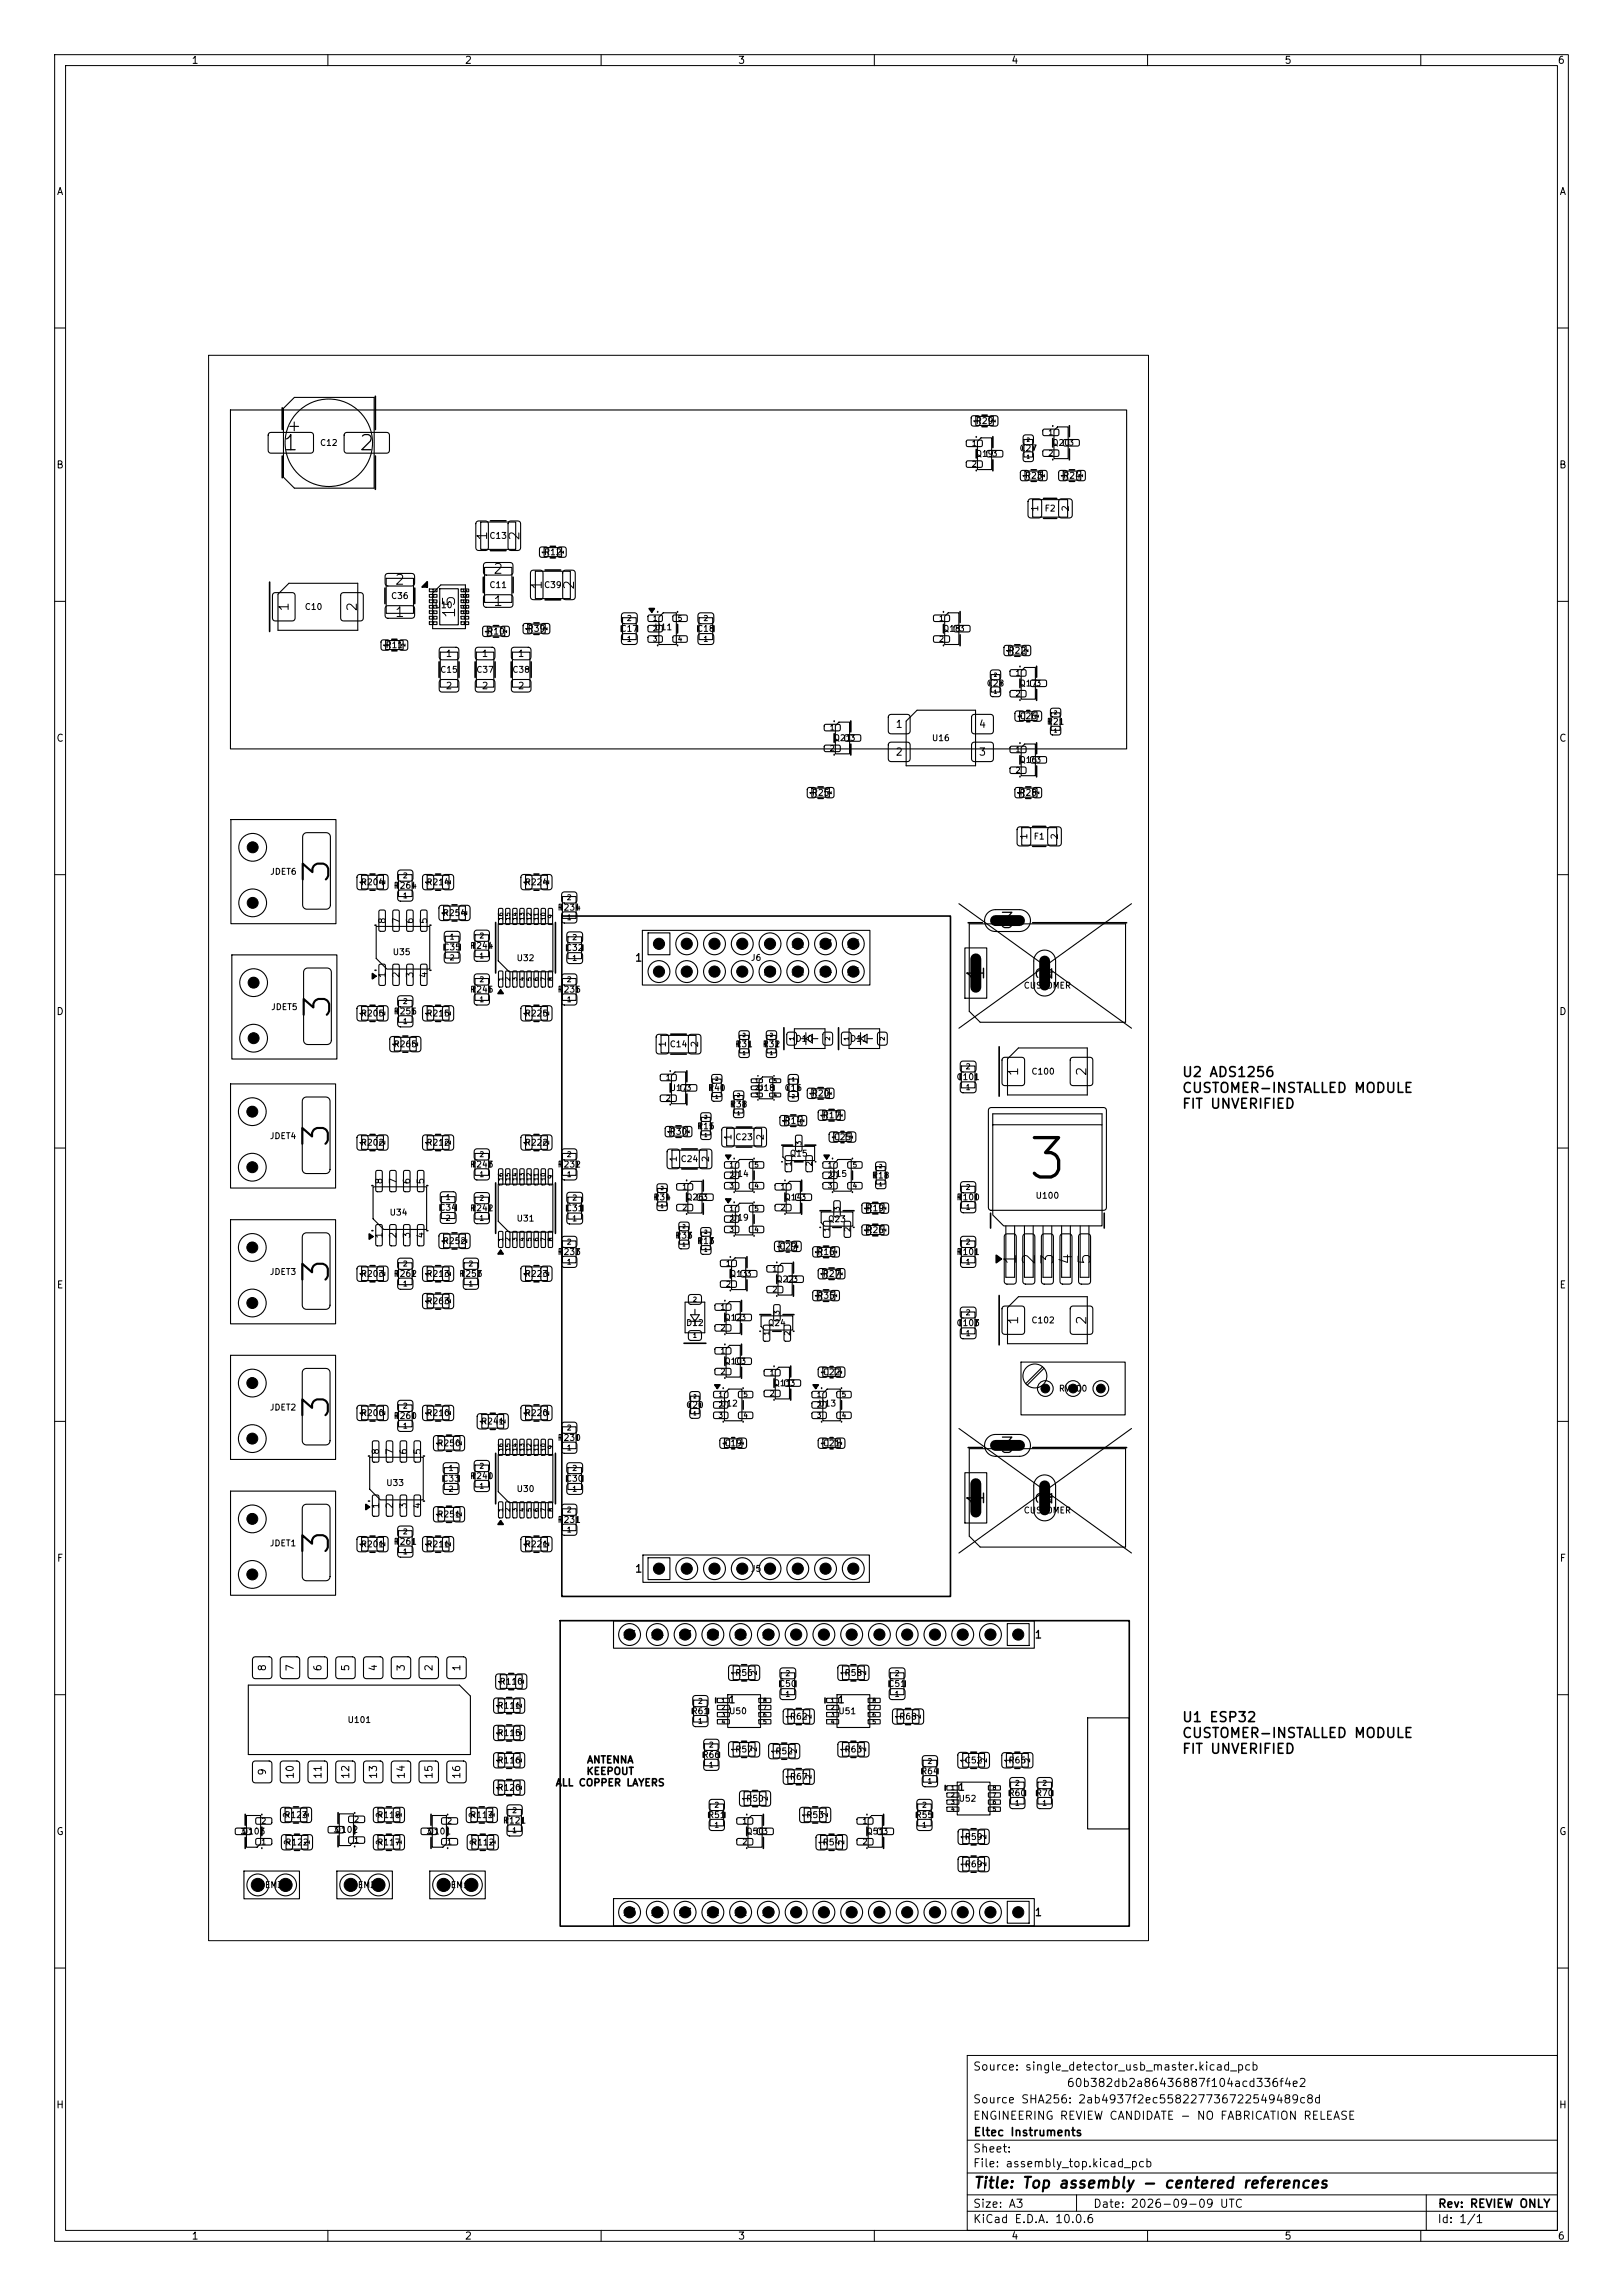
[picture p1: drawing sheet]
<svg xmlns="http://www.w3.org/2000/svg" width="297mm" height="420mm" viewBox="0 0 297 420" stroke-linecap="round" stroke-linejoin="round" font-family="sans-serif">
<defs><g id="words">
<text font-size="7.2" x="187.5" y="217.5">3</text>
<g font-size="4.7">
<text x="61.5" y="162" transform="rotate(-90 61.5 162)">3</text>
<text x="61.6" y="186.8" transform="rotate(-90 61.6 186.8)">3</text>
<text x="61.4" y="210.4" transform="rotate(-90 61.4 210.4)">3</text>
<text x="61.4" y="235.2" transform="rotate(-90 61.4 235.2)">3</text>
<text x="61.4" y="260" transform="rotate(-90 61.4 260)">3</text>
<text x="61.4" y="284.8" transform="rotate(-90 61.4 284.8)">3</text>
</g>
<g font-size="3.1">
<text x="180.9" y="179.8" transform="rotate(-90 180.9 179.8)">1</text>
<text x="180.9" y="275.8" transform="rotate(-90 180.9 275.8)">1</text>
</g>
<g font-size="2.8">
<text x="51.6" y="83.1">1</text>
<text x="65.5" y="83.1">2</text>
<text x="182.8" y="170.5">3</text>
<text x="193.3" y="179.6" transform="rotate(-90 193.3 179.6)">2</text>
<text x="182.8" y="266.5">3</text>
<text x="193.3" y="275.6" transform="rotate(-90 193.3 275.6)">2</text>
</g>
<g font-size="2.2">
<text x="83.8" y="113.3" transform="rotate(-90 83.8 113.3)">15</text>
<text x="186.5" y="231.6" transform="rotate(-90 186.5 231.6)">1</text>
<text x="189.9" y="231.6" transform="rotate(-90 189.9 231.6)">2</text>
<text x="193.3" y="231.6" transform="rotate(-90 193.3 231.6)">3</text>
<text x="196.7" y="231.6" transform="rotate(-90 196.7 231.6)">4</text>
<text x="200.1" y="231.6" transform="rotate(-90 200.1 231.6)">5</text>
</g>
<text font-size="2" x="178" y="400.8">Title: Top assembly - centered references</text>
<g font-size="1.8">
<text x="89.6" y="99" transform="rotate(-90 89.6 99)">1</text>
<text x="95.5" y="99" transform="rotate(-90 95.5 99)">2</text>
<text x="72.1" y="107.4">2</text>
<text x="90.1" y="105.4">2</text>
<text x="72.1" y="113.3">1</text>
<text x="90.1" y="111.3">1</text>
<text x="99.6" y="108" transform="rotate(-90 99.6 108)">1</text>
<text x="105.5" y="108" transform="rotate(-90 105.5 108)">2</text>
<text x="216.2" y="197.5">U2 ADS1256</text>
<text x="216.2" y="200.4">CUSTOMER-INSTALLED MODULE</text>
<text x="216.2" y="203.3">FIT UNVERIFIED</text>
<text x="216.2" y="315.5">U1 ESP32</text>
<text x="216.2" y="318.4">CUSTOMER-INSTALLED MODULE</text>
<text x="216.2" y="321.3">FIT UNVERIFIED</text>
</g>
<g font-size="1.7">
<text x="53.2" y="112" transform="rotate(-90 53.2 112)">1</text>
<text x="65.7" y="112" transform="rotate(-90 65.7 112)">2</text>
<text x="45.3" y="156.3">2</text>
<text x="45.3" y="166.4">1</text>
<text x="45.4" y="181">2</text>
<text x="45.4" y="191.2">1</text>
<text x="186.7" y="197" transform="rotate(-90 186.7 197)">1</text>
<text x="199.2" y="197" transform="rotate(-90 199.2 197)">2</text>
<text x="45.2" y="204.6">2</text>
<text x="45.2" y="214.8">1</text>
<text x="45.2" y="229.5">2</text>
<text x="45.2" y="239.6">1</text>
<text x="186.7" y="242.5" transform="rotate(-90 186.7 242.5)">1</text>
<text x="199.2" y="242.5" transform="rotate(-90 199.2 242.5)">2</text>
<text x="45.2" y="254.3">2</text>
<text x="45.2" y="264.4">1</text>
<text x="45.2" y="279.1">2</text>
<text x="45.2" y="289.3">1</text>
</g>
<g font-size="1.5">
<text x="178" y="379.1">Source: single_detector_usb_master.kicad_pcb</text>
<text x="195.1" y="382.1">60b382db2a86436887f104acd336f4e2</text>
<text x="178" y="388.1">ENGINEERING REVIEW CANDIDATE - NO FABRICATION RELEASE</text>
<text x="178" y="385.1">Source SHA256: 2ab4937f2ec558227736722549489c8d</text>
<text x="178" y="394.1">Sheet:</text>
<text x="178" y="391.1">Eltec Instruments</text>
<text x="178" y="396.8">File: assembly_top.kicad_pcb</text>
<text x="178" y="407">KiCad E.D.A. 10.0.6</text>
<text x="178" y="404.2">Size: A3</text>
<text x="200" y="404.2">Date: 2026-09-09 UTC</text>
<text x="263" y="407">Id: 1/1</text>
<text x="263" y="404.2">Rev: REVIEW ONLY</text>
</g>
<g font-size="1.4">
<text x="116.1" y="176.2">1</text>
<text x="116.1" y="288">1</text>
<text x="189.2" y="300.1">1</text>
<text x="189.2" y="350.9">1</text>
</g>
<g font-size="1.3">
<text x="35" y="12">1</text>
<text x="85" y="12">2</text>
<text x="135" y="12">3</text>
<text x="185" y="12">4</text>
<text x="235" y="12">5</text>
<text x="285" y="12">6</text>
<text x="10.3" y="36">A</text>
<text x="285.3" y="36">A</text>
<text x="10.2" y="86">B</text>
<text x="285.2" y="86">B</text>
<text x="10.2" y="136">C</text>
<text x="163.8" y="133.5">1</text>
<text x="179" y="133.5">4</text>
<text x="285.2" y="136">C</text>
<text x="163.8" y="138.5">2</text>
<text x="179" y="138.5">3</text>
<text x="119.8" y="173.7">1</text>
<text x="124.9" y="173.7">3</text>
<text x="130" y="173.7">5</text>
<text x="135.1" y="173.7">7</text>
<text x="140.1" y="173.7">9</text>
<text x="144.6" y="173.7">11</text>
<text x="149.7" y="173.7">13</text>
<text x="154.7" y="173.7">15</text>
<text x="119.8" y="178.7">2</text>
<text x="124.9" y="178.7">4</text>
<text x="130" y="178.7">6</text>
<text x="135.1" y="178.7">8</text>
<text x="139.5" y="178.7">10</text>
<text x="144.6" y="178.7">12</text>
<text x="149.7" y="178.7">14</text>
<text x="154.7" y="178.7">16</text>
<text x="10.2" y="186">D</text>
<text x="285.2" y="186">D</text>
<text x="10.3" y="236">E</text>
<text x="285.3" y="236">E</text>
<text x="10.3" y="286">F</text>
<text x="119.8" y="288">1</text>
<text x="124.9" y="288">2</text>
<text x="130" y="288">3</text>
<text x="135.1" y="288">4</text>
<text x="140.1" y="288">5</text>
<text x="145.2" y="288">6</text>
<text x="150.3" y="288">7</text>
<text x="155.4" y="288">8</text>
<text x="285.3" y="286">F</text>
<text x="49" y="305.8" transform="rotate(-90 49 305.8)">8</text>
<text x="54.1" y="305.8" transform="rotate(-90 54.1 305.8)">7</text>
<text x="59.2" y="305.8" transform="rotate(-90 59.2 305.8)">6</text>
<text x="64.2" y="305.8" transform="rotate(-90 64.2 305.8)">5</text>
<text x="69.3" y="305.8" transform="rotate(-90 69.3 305.8)">4</text>
<text x="74.4" y="305.8" transform="rotate(-90 74.4 305.8)">3</text>
<text x="79.5" y="305.8" transform="rotate(-90 79.5 305.8)">2</text>
<text x="84.6" y="305.8" transform="rotate(-90 84.6 305.8)">1</text>
<text x="113.8" y="300">15</text>
<text x="118.9" y="300">14</text>
<text x="124" y="300">13</text>
<text x="129" y="300">12</text>
<text x="134.1" y="300">11</text>
<text x="139.2" y="300">10</text>
<text x="144.9" y="300">9</text>
<text x="150" y="300">8</text>
<text x="155.1" y="300">7</text>
<text x="160.2" y="300">6</text>
<text x="165.2" y="300">5</text>
<text x="170.3" y="300">4</text>
<text x="175.4" y="300">3</text>
<text x="180.5" y="300">2</text>
<text x="185.6" y="300">1</text>
<text x="133.2" y="311.9">1</text>
<text x="153.2" y="311.9">1</text>
<text x="107.3" y="322.9">ANTENNA</text>
<text x="49" y="324.9" transform="rotate(-90 49 324.9)">9</text>
<text x="54.1" y="325.5" transform="rotate(-90 54.1 325.5)">10</text>
<text x="59.2" y="325.5" transform="rotate(-90 59.2 325.5)">11</text>
<text x="64.2" y="325.5" transform="rotate(-90 64.2 325.5)">12</text>
<text x="69.3" y="325.5" transform="rotate(-90 69.3 325.5)">13</text>
<text x="74.4" y="325.5" transform="rotate(-90 74.4 325.5)">14</text>
<text x="79.5" y="325.5" transform="rotate(-90 79.5 325.5)">15</text>
<text x="84.6" y="325.5" transform="rotate(-90 84.6 325.5)">16</text>
<text x="101.6" y="327.1">ALL COPPER LAYERS</text>
<text x="107.2" y="325">KEEPOUT</text>
<text x="175.2" y="327.9">1</text>
<text x="10.2" y="336">G</text>
<text x="285.2" y="336">G</text>
<text x="46.4" y="345.8">2</text>
<text x="51.5" y="345.8">1</text>
<text x="63.4" y="345.8">2</text>
<text x="68.5" y="345.8">1</text>
<text x="80.4" y="345.8">2</text>
<text x="85.5" y="345.8">1</text>
<text x="113.8" y="350.8">15</text>
<text x="118.9" y="350.8">14</text>
<text x="124" y="350.8">13</text>
<text x="129" y="350.8">12</text>
<text x="134.1" y="350.8">11</text>
<text x="139.2" y="350.8">10</text>
<text x="144.9" y="350.8">9</text>
<text x="150" y="350.8">8</text>
<text x="155.1" y="350.8">7</text>
<text x="160.2" y="350.8">6</text>
<text x="165.2" y="350.8">5</text>
<text x="170.3" y="350.8">4</text>
<text x="175.4" y="350.8">3</text>
<text x="180.5" y="350.8">2</text>
<text x="185.6" y="350.8">1</text>
<text x="10.2" y="386">H</text>
<text x="285.2" y="386">H</text>
<text x="35" y="410">1</text>
<text x="85" y="410">2</text>
<text x="135" y="410">3</text>
<text x="185" y="410">4</text>
<text x="235" y="410">5</text>
<text x="285" y="410">6</text>
</g>
<g font-size="1.2">
<text x="190.3" y="93.7" transform="rotate(-90 190.3 93.7)">1</text>
<text x="195.9" y="93.7" transform="rotate(-90 195.9 93.7)">2</text>
<text x="81.5" y="120.5">1</text>
<text x="88.1" y="120.5">1</text>
<text x="94.7" y="120.5">1</text>
<text x="81.5" y="126.4">2</text>
<text x="88.1" y="126.4">2</text>
<text x="94.7" y="126.4">2</text>
<text x="188.3" y="153.7" transform="rotate(-90 188.3 153.7)">1</text>
<text x="193.9" y="153.7" transform="rotate(-90 193.9 153.7)">2</text>
<text x="70.8" y="169.1" transform="rotate(-90 70.8 169.1)">8</text>
<text x="73.4" y="169.1" transform="rotate(-90 73.4 169.1)">7</text>
<text x="75.9" y="169.1" transform="rotate(-90 75.9 169.1)">6</text>
<text x="78.5" y="169.1" transform="rotate(-90 78.5 169.1)">5</text>
<text x="70.8" y="179" transform="rotate(-90 70.8 179)">1</text>
<text x="73.4" y="179" transform="rotate(-90 73.4 179)">2</text>
<text x="75.9" y="179" transform="rotate(-90 75.9 179)">3</text>
<text x="78.5" y="179" transform="rotate(-90 78.5 179)">4</text>
<text x="122.1" y="191.7" transform="rotate(-90 122.1 191.7)">1</text>
<text x="128" y="191.7" transform="rotate(-90 128 191.7)">2</text>
<text x="134.1" y="208.7" transform="rotate(-90 134.1 208.7)">1</text>
<text x="140" y="208.7" transform="rotate(-90 140 208.7)">2</text>
<text x="124.1" y="212.7" transform="rotate(-90 124.1 212.7)">1</text>
<text x="130" y="212.7" transform="rotate(-90 130 212.7)">2</text>
<text x="70.3" y="216.7" transform="rotate(-90 70.3 216.7)">8</text>
<text x="72.8" y="216.7" transform="rotate(-90 72.8 216.7)">7</text>
<text x="75.4" y="216.7" transform="rotate(-90 75.4 216.7)">6</text>
<text x="77.9" y="216.7" transform="rotate(-90 77.9 216.7)">5</text>
<text x="70.3" y="226.6" transform="rotate(-90 70.3 226.6)">1</text>
<text x="72.8" y="226.6" transform="rotate(-90 72.8 226.6)">2</text>
<text x="75.4" y="226.6" transform="rotate(-90 75.4 226.6)">3</text>
<text x="77.9" y="226.6" transform="rotate(-90 77.9 226.6)">4</text>
<text x="69.7" y="266.2" transform="rotate(-90 69.7 266.2)">8</text>
<text x="72.2" y="266.2" transform="rotate(-90 72.2 266.2)">7</text>
<text x="74.7" y="266.2" transform="rotate(-90 74.7 266.2)">6</text>
<text x="77.3" y="266.2" transform="rotate(-90 77.3 266.2)">5</text>
<text x="69.7" y="276.1" transform="rotate(-90 69.7 276.1)">1</text>
<text x="72.2" y="276.1" transform="rotate(-90 72.2 276.1)">2</text>
<text x="74.7" y="276.1" transform="rotate(-90 74.7 276.1)">3</text>
<text x="77.3" y="276.1" transform="rotate(-90 77.3 276.1)">4</text>
</g>
<g font-size="1.1">
<text x="178.5" y="77.8">R29</text>
<text x="58.5" y="81.8">C12</text>
<text x="178.4" y="83.8">Q193</text>
<text x="186.5" y="82.8">C27</text>
<text x="192.4" y="81.8">Q203</text>
<text x="187.5" y="87.8">R23</text>
<text x="194.5" y="87.8">R24</text>
<text x="191.1" y="93.8">F2</text>
<text x="89.5" y="98.8">C13</text>
<text x="99.5" y="101.8">R12</text>
<text x="89.5" y="107.8">C11</text>
<text x="99.5" y="107.8">C39</text>
<text x="55.7" y="111.8">C10</text>
<text x="71.5" y="109.8">C36</text>
<text x="79.4" y="111.5">U10</text>
<text x="70.5" y="118.8">R11</text>
<text x="89.1" y="116.3">R10</text>
<text x="96.5" y="115.8">R39</text>
<text x="113.5" y="115.8">C17</text>
<text x="119.7" y="115.5">U11</text>
<text x="127.5" y="115.8">C18</text>
<text x="172.4" y="115.8">Q183</text>
<text x="184.5" y="119.8">R22</text>
<text x="80.5" y="123.3">C15</text>
<text x="87.1" y="123.3">C37</text>
<text x="93.7" y="123.3">C38</text>
<text x="180.5" y="125.8">C28</text>
<text x="186.4" y="125.8">Q173</text>
<text x="186.5" y="131.8">C26</text>
<text x="152.4" y="135.8">Q213</text>
<text x="170.4" y="135.8">U16</text>
<text x="191.5" y="132.8">R21</text>
<text x="186.4" y="139.8">Q163</text>
<text x="148.5" y="145.8">R25</text>
<text x="186.5" y="145.8">R28</text>
<text x="189.1" y="153.8">F1</text>
<text x="49.3" y="160.3">JDET6</text>
<text x="65.9" y="162.2">R204</text>
<text x="71.9" y="162.8">R264</text>
<text x="77.9" y="162.2">R214</text>
<text x="80.9" y="167.8">R254</text>
<text x="95.9" y="162.2">R224</text>
<text x="101.9" y="166.8">R234</text>
<text x="85.9" y="173.8">R244</text>
<text x="71.8" y="175">U35</text>
<text x="81" y="174.1">C35</text>
<text x="94.4" y="176.1">U32</text>
<text x="103.5" y="174.2">C32</text>
<text x="137.3" y="176">J6</text>
<text x="190.6" y="178.7">J1</text>
<text x="49.5" y="185">JDET5</text>
<text x="71.9" y="185.8">R255</text>
<text x="85.9" y="181.8">R245</text>
<text x="101.9" y="181.8">R235</text>
<text x="187.2" y="181.1">CUSTOMER</text>
<text x="65.9" y="186.2">R205</text>
<text x="71.9" y="191.8">R265</text>
<text x="77.9" y="186.2">R215</text>
<text x="95.9" y="186.2">R225</text>
<text x="122.5" y="191.8">C14</text>
<text x="134.5" y="191.8">R31</text>
<text x="139.5" y="191.8">R32</text>
<text x="145.5" y="190.8">D10</text>
<text x="155.5" y="190.8">D11</text>
<text x="174.9" y="197.8">C101</text>
<text x="188.6" y="196.8">C100</text>
<text x="122.4" y="199.8">U173</text>
<text x="129.5" y="199.8">R40</text>
<text x="133.5" y="202.8">R38</text>
<text x="138.4" y="199.8">U18</text>
<text x="143.5" y="199.8">C16</text>
<text x="148.5" y="200.8">R20</text>
<text x="49.3" y="208.6">JDET4</text>
<text x="65.9" y="209.8">R202</text>
<text x="77.9" y="209.8">R212</text>
<text x="95.9" y="209.8">R222</text>
<text x="122.5" y="207.8">R30</text>
<text x="127.5" y="206.8">R15</text>
<text x="134.5" y="208.8">C23</text>
<text x="143.5" y="205.8">R14</text>
<text x="150.5" y="204.8">R17</text>
<text x="152.5" y="208.8">C25</text>
<text x="85.9" y="213.8">R243</text>
<text x="101.9" y="213.8">R232</text>
<text x="124.5" y="212.8">C24</text>
<text x="133.7" y="215.5">U14</text>
<text x="144.4" y="211.8">Q15</text>
<text x="151.7" y="215.5">U15</text>
<text x="159.5" y="215.8">R18</text>
<text x="80.3" y="221.7">C34</text>
<text x="85.9" y="221.8">R242</text>
<text x="103.5" y="221.8">C31</text>
<text x="119.5" y="219.8">R34</text>
<text x="125.4" y="219.8">Q263</text>
<text x="143.4" y="219.8">Q143</text>
<text x="158.5" y="221.8">R19</text>
<text x="174.9" y="219.8">R100</text>
<text x="189.4" y="219.5">U100</text>
<text x="71.2" y="222.6">U34</text>
<text x="80.9" y="227.8">R252</text>
<text x="94.4" y="223.7">U31</text>
<text x="123.5" y="226.8">R33</text>
<text x="127.5" y="227.8">R13</text>
<text x="133.7" y="223.5">U19</text>
<text x="151.4" y="223.8">Q23</text>
<text x="158.5" y="225.8">R26</text>
<text x="49.3" y="233.5">JDET3</text>
<text x="65.9" y="233.8">R203</text>
<text x="71.9" y="233.8">R262</text>
<text x="77.9" y="233.8">R213</text>
<text x="83.9" y="233.8">R253</text>
<text x="95.9" y="233.8">R223</text>
<text x="101.9" y="229.8">R233</text>
<text x="133.4" y="233.8">Q133</text>
<text x="142.5" y="228.8">C29</text>
<text x="149.5" y="229.8">R16</text>
<text x="150.5" y="233.8">R27</text>
<text x="174.9" y="229.8">R101</text>
<text x="77.9" y="238.8">R263</text>
<text x="141.9" y="234.8">Q223</text>
<text x="149.5" y="237.8">R35</text>
<text x="125.5" y="242.8">D12</text>
<text x="132.4" y="241.8">Q123</text>
<text x="140.4" y="242.8">Q24</text>
<text x="174.9" y="242.8">C103</text>
<text x="188.6" y="242.3">C102</text>
<text x="132.4" y="249.8">Q103</text>
<text x="150.5" y="251.8">C22</text>
<text x="125.5" y="257.8">C20</text>
<text x="131.7" y="257.5">U12</text>
<text x="141.4" y="253.8">Q113</text>
<text x="149.7" y="257.5">U13</text>
<text x="193.7" y="254.8">RV100</text>
<text x="49.3" y="258.3">JDET2</text>
<text x="65.9" y="259.3">R200</text>
<text x="71.9" y="259.8">R260</text>
<text x="77.9" y="259.3">R210</text>
<text x="87.9" y="260.8">R241</text>
<text x="95.9" y="259.3">R220</text>
<text x="101.9" y="263.8">R230</text>
<text x="79.9" y="264.8">R250</text>
<text x="132.5" y="264.8">C19</text>
<text x="150.5" y="264.8">C21</text>
<text x="70.6" y="272.1">U33</text>
<text x="80.8" y="271.3">C33</text>
<text x="85.9" y="270.8">R240</text>
<text x="94.4" y="273.2">U30</text>
<text x="103.5" y="271.3">C30</text>
<text x="190.6" y="274.7">J2</text>
<text x="79.9" y="277.8">R251</text>
<text x="101.9" y="278.8">R231</text>
<text x="187.2" y="277.1">CUSTOMER</text>
<text x="49.3" y="283.1">JDET1</text>
<text x="65.9" y="283.3">R201</text>
<text x="71.9" y="282.8">R261</text>
<text x="77.9" y="283.3">R211</text>
<text x="95.9" y="283.3">R221</text>
<text x="137.3" y="287.8">J5</text>
<text x="149.7" y="299.8">J3</text>
<text x="91.3" y="308.4">R110</text>
<text x="134.5" y="306.8">R56</text>
<text x="142.5" y="308.8">C50</text>
<text x="154.5" y="306.8">R58</text>
<text x="162.5" y="308.8">C51</text>
<text x="63.5" y="315.4">U101</text>
<text x="90.9" y="312.8">R111</text>
<text x="90.9" y="317.8">R115</text>
<text x="126.5" y="313.8">R61</text>
<text x="133.3" y="313.8">U50</text>
<text x="144.5" y="314.8">R62</text>
<text x="153.3" y="313.8">U51</text>
<text x="164.5" y="314.8">R68</text>
<text x="90.9" y="322.8">R116</text>
<text x="128.5" y="321.8">R66</text>
<text x="134.5" y="320.8">R57</text>
<text x="141.8" y="321.2">R52</text>
<text x="154.5" y="320.8">R63</text>
<text x="176.5" y="322.8">C52</text>
<text x="184.5" y="322.8">R65</text>
<text x="90.9" y="327.8">R120</text>
<text x="136.5" y="329.8">R50</text>
<text x="144.5" y="325.8">R67</text>
<text x="168.5" y="324.8">R64</text>
<text x="175.3" y="329.8">U52</text>
<text x="184.5" y="328.8">R60</text>
<text x="189.5" y="328.8">R70</text>
<text x="44.1" y="335.8">Q103</text>
<text x="51.9" y="332.8">R123</text>
<text x="61.1" y="335.5">Q102</text>
<text x="68.9" y="332.8">R118</text>
<text x="78.1" y="335.8">Q101</text>
<text x="85.9" y="332.8">R113</text>
<text x="91.9" y="333.8">R121</text>
<text x="129.5" y="332.8">R51</text>
<text x="136.4" y="335.8">Q503</text>
<text x="147.5" y="332.8">R53</text>
<text x="158.4" y="335.8">Q513</text>
<text x="167.5" y="332.8">R55</text>
<text x="52.1" y="337.8">R122</text>
<text x="68.9" y="337.8">R117</text>
<text x="86.1" y="337.8">R112</text>
<text x="150.5" y="337.8">R54</text>
<text x="176.5" y="336.8">R59</text>
<text x="176.5" y="341.8">R69</text>
<text x="47.5" y="345.6">JEM3</text>
<text x="64.5" y="345.6">JEM2</text>
<text x="81.5" y="345.6">JEM1</text>
<text x="149.7" y="350.6">J4</text>
</g>
<g font-size="1">
<text x="177.7" y="81.8">1</text>
<text x="191.7" y="79.8">1</text>
<text x="191.7" y="83.6">2</text>
<text x="177.7" y="85.6">2</text>
<text x="114.6" y="113.8">2</text>
<text x="128.6" y="113.8">2</text>
<text x="171.7" y="113.8">1</text>
<text x="114.6" y="117.6">1</text>
<text x="128.6" y="117.6">1</text>
<text x="171.7" y="117.6">2</text>
<text x="185.7" y="123.8">1</text>
<text x="185.7" y="127.6">2</text>
<text x="151.7" y="133.8">1</text>
<text x="151.7" y="137.6">2</text>
<text x="185.7" y="137.8">1</text>
<text x="185.7" y="141.6">2</text>
<text x="82.2" y="172.1">1</text>
<text x="104.6" y="172.2">2</text>
<text x="82.2" y="175.9">2</text>
<text x="104.6" y="176">1</text>
<text x="121.7" y="197.8">1</text>
<text x="176.6" y="195.8">2</text>
<text x="121.7" y="201.6">2</text>
<text x="176.6" y="199.6">1</text>
<text x="146.9" y="209.7" transform="rotate(-90 146.9 209.7)">3</text>
<text x="145" y="213.4" transform="rotate(-90 145 213.4)">1</text>
<text x="148.8" y="213.4" transform="rotate(-90 148.8 213.4)">2</text>
<text x="81.5" y="219.7">1</text>
<text x="104.6" y="219.8">2</text>
<text x="124.7" y="217.8">1</text>
<text x="124.7" y="221.6">2</text>
<text x="142.7" y="217.8">1</text>
<text x="142.7" y="221.6">2</text>
<text x="153.9" y="221.7" transform="rotate(-90 153.9 221.7)">3</text>
<text x="81.5" y="223.5">2</text>
<text x="104.6" y="223.6">1</text>
<text x="152" y="225.4" transform="rotate(-90 152 225.4)">1</text>
<text x="155.8" y="225.4" transform="rotate(-90 155.8 225.4)">2</text>
<text x="132.7" y="231.8">1</text>
<text x="141.2" y="232.8">1</text>
<text x="131.7" y="239.8">1</text>
<text x="132.7" y="235.6">2</text>
<text x="141.2" y="236.6">2</text>
<text x="131.7" y="243.6">2</text>
<text x="141" y="244.4" transform="rotate(-90 141 244.4)">1</text>
<text x="142.9" y="240.7" transform="rotate(-90 142.9 240.7)">3</text>
<text x="144.8" y="244.4" transform="rotate(-90 144.8 244.4)">2</text>
<text x="176.6" y="244.6">1</text>
<text x="176.6" y="240.8">2</text>
<text x="131.7" y="247.8">1</text>
<text x="131.7" y="251.6">2</text>
<text x="140.7" y="251.8">1</text>
<text x="140.7" y="255.6">2</text>
<text x="190.7" y="254.7">1</text>
<text x="195.8" y="254.7">2</text>
<text x="200.9" y="254.7">3</text>
<text x="82" y="269.3">1</text>
<text x="104.6" y="269.3">2</text>
<text x="82" y="273.1">2</text>
<text x="104.6" y="273.1">1</text>
<text x="143.6" y="310.6">1</text>
<text x="143.6" y="306.8">2</text>
<text x="163.6" y="310.6">1</text>
<text x="163.6" y="306.8">2</text>
<text x="177" y="322.6" transform="rotate(-90 177 322.6)">1</text>
<text x="180.8" y="322.6" transform="rotate(-90 180.8 322.6)">2</text>
<text x="44" y="335.7">3</text>
<text x="47.7" y="333.8">2</text>
<text x="60.9" y="335.4">3</text>
<text x="64.7" y="333.5">2</text>
<text x="78" y="335.7">3</text>
<text x="81.7" y="333.8">2</text>
<text x="135.7" y="333.8">1</text>
<text x="157.7" y="333.8">1</text>
<text x="47.7" y="337.6">1</text>
<text x="64.7" y="337.3">1</text>
<text x="81.7" y="337.6">1</text>
<text x="135.7" y="337.6">2</text>
<text x="157.7" y="337.6">2</text>
</g>
<g font-size=".9">
<text x="119.4" y="113.8">1</text>
<text x="123.9" y="113.8">5</text>
<text x="119.4" y="115.7">2</text>
<text x="119.4" y="117.6">3</text>
<text x="123.9" y="117.6">4</text>
<text x="67.1" y="161.9" transform="rotate(-90 67.1 161.9)">1</text>
<text x="70.7" y="161.9" transform="rotate(-90 70.7 161.9)">2</text>
<text x="73.6" y="160.9">2</text>
<text x="79.1" y="161.9" transform="rotate(-90 79.1 161.9)">1</text>
<text x="82.7" y="161.9" transform="rotate(-90 82.7 161.9)">2</text>
<text x="97.1" y="161.9" transform="rotate(-90 97.1 161.9)">1</text>
<text x="100.7" y="161.9" transform="rotate(-90 100.7 161.9)">2</text>
<text x="73.6" y="164.5">1</text>
<text x="82.1" y="167.5" transform="rotate(-90 82.1 167.5)">1</text>
<text x="85.7" y="167.5" transform="rotate(-90 85.7 167.5)">2</text>
<text x="103.6" y="164.9">2</text>
<text x="87.6" y="171.9">2</text>
<text x="103.6" y="168.5">1</text>
<text x="87.6" y="175.5">1</text>
<text x="87.6" y="179.9">2</text>
<text x="103.6" y="179.9">2</text>
<text x="67.1" y="185.9" transform="rotate(-90 67.1 185.9)">1</text>
<text x="70.7" y="185.9" transform="rotate(-90 70.7 185.9)">2</text>
<text x="73.6" y="183.9">2</text>
<text x="79.1" y="185.9" transform="rotate(-90 79.1 185.9)">1</text>
<text x="82.7" y="185.9" transform="rotate(-90 82.7 185.9)">2</text>
<text x="87.6" y="183.5">1</text>
<text x="97.1" y="185.9" transform="rotate(-90 97.1 185.9)">1</text>
<text x="100.7" y="185.9" transform="rotate(-90 100.7 185.9)">2</text>
<text x="103.6" y="183.5">1</text>
<text x="73.1" y="191.5" transform="rotate(-90 73.1 191.5)">1</text>
<text x="73.6" y="187.5">1</text>
<text x="76.7" y="191.5" transform="rotate(-90 76.7 191.5)">2</text>
<text x="67.1" y="209.5" transform="rotate(-90 67.1 209.5)">1</text>
<text x="70.7" y="209.5" transform="rotate(-90 70.7 209.5)">2</text>
<text x="79.1" y="209.5" transform="rotate(-90 79.1 209.5)">1</text>
<text x="82.7" y="209.5" transform="rotate(-90 82.7 209.5)">2</text>
<text x="97.1" y="209.5" transform="rotate(-90 97.1 209.5)">1</text>
<text x="100.7" y="209.5" transform="rotate(-90 100.7 209.5)">2</text>
<text x="87.6" y="215.5">1</text>
<text x="87.6" y="211.9">2</text>
<text x="103.6" y="215.5">1</text>
<text x="103.6" y="211.9">2</text>
<text x="133.4" y="213.8">1</text>
<text x="133.4" y="215.7">2</text>
<text x="137.9" y="213.8">5</text>
<text x="151.4" y="213.8">1</text>
<text x="151.4" y="215.7">2</text>
<text x="155.9" y="213.8">5</text>
<text x="87.6" y="219.9">2</text>
<text x="133.4" y="221.8">1</text>
<text x="133.4" y="217.6">3</text>
<text x="137.9" y="221.8">5</text>
<text x="137.9" y="217.6">4</text>
<text x="151.4" y="217.6">3</text>
<text x="155.9" y="217.6">4</text>
<text x="176.6" y="221.5">1</text>
<text x="176.6" y="217.9">2</text>
<text x="82.1" y="227.5" transform="rotate(-90 82.1 227.5)">1</text>
<text x="85.7" y="227.5" transform="rotate(-90 85.7 227.5)">2</text>
<text x="87.6" y="223.5">1</text>
<text x="103.6" y="227.9">2</text>
<text x="133.4" y="223.7">2</text>
<text x="133.4" y="225.6">3</text>
<text x="137.9" y="225.6">4</text>
<text x="176.6" y="227.9">2</text>
<text x="67.1" y="233.5" transform="rotate(-90 67.1 233.5)">1</text>
<text x="70.7" y="233.5" transform="rotate(-90 70.7 233.5)">2</text>
<text x="73.6" y="231.9">2</text>
<text x="79.1" y="233.5" transform="rotate(-90 79.1 233.5)">1</text>
<text x="82.7" y="233.5" transform="rotate(-90 82.7 233.5)">2</text>
<text x="85.6" y="231.9">2</text>
<text x="97.1" y="233.5" transform="rotate(-90 97.1 233.5)">1</text>
<text x="100.7" y="233.5" transform="rotate(-90 100.7 233.5)">2</text>
<text x="103.6" y="231.5">1</text>
<text x="176.6" y="231.5">1</text>
<text x="73.6" y="235.5">1</text>
<text x="79.1" y="238.5" transform="rotate(-90 79.1 238.5)">1</text>
<text x="82.7" y="238.5" transform="rotate(-90 82.7 238.5)">2</text>
<text x="85.6" y="235.5">1</text>
<text x="73.6" y="257.9">2</text>
<text x="131.4" y="255.8">1</text>
<text x="131.4" y="257.7">2</text>
<text x="135.9" y="255.8">5</text>
<text x="149.4" y="255.8">1</text>
<text x="149.4" y="257.7">2</text>
<text x="153.9" y="255.8">5</text>
<text x="67.1" y="259" transform="rotate(-90 67.1 259)">1</text>
<text x="70.7" y="259" transform="rotate(-90 70.7 259)">2</text>
<text x="73.6" y="261.5">1</text>
<text x="79.1" y="259" transform="rotate(-90 79.1 259)">1</text>
<text x="82.7" y="259" transform="rotate(-90 82.7 259)">2</text>
<text x="89.1" y="260.5" transform="rotate(-90 89.1 260.5)">1</text>
<text x="92.7" y="260.5" transform="rotate(-90 92.7 260.5)">2</text>
<text x="97.1" y="259" transform="rotate(-90 97.1 259)">1</text>
<text x="100.7" y="259" transform="rotate(-90 100.7 259)">2</text>
<text x="103.6" y="261.9">2</text>
<text x="131.4" y="259.6">3</text>
<text x="135.9" y="259.6">4</text>
<text x="149.4" y="259.6">3</text>
<text x="153.9" y="259.6">4</text>
<text x="81.1" y="264.5" transform="rotate(-90 81.1 264.5)">1</text>
<text x="84.7" y="264.5" transform="rotate(-90 84.7 264.5)">2</text>
<text x="87.6" y="268.9">2</text>
<text x="103.6" y="265.5">1</text>
<text x="87.6" y="272.5">1</text>
<text x="73.6" y="280.9">2</text>
<text x="81.1" y="277.5" transform="rotate(-90 81.1 277.5)">1</text>
<text x="84.7" y="277.5" transform="rotate(-90 84.7 277.5)">2</text>
<text x="103.6" y="280.5">1</text>
<text x="103.6" y="276.9">2</text>
<text x="67.1" y="283" transform="rotate(-90 67.1 283)">1</text>
<text x="70.7" y="283" transform="rotate(-90 70.7 283)">2</text>
<text x="73.6" y="284.5">1</text>
<text x="79.1" y="283" transform="rotate(-90 79.1 283)">1</text>
<text x="82.7" y="283" transform="rotate(-90 82.7 283)">2</text>
<text x="97.1" y="283" transform="rotate(-90 97.1 283)">1</text>
<text x="100.7" y="283" transform="rotate(-90 100.7 283)">2</text>
<text x="92.4" y="308.1" transform="rotate(-90 92.4 308.1)">1</text>
<text x="96.1" y="308.1" transform="rotate(-90 96.1 308.1)">2</text>
<text x="127.6" y="311.9">2</text>
<text x="135.1" y="306.5" transform="rotate(-90 135.1 306.5)">1</text>
<text x="138.7" y="306.5" transform="rotate(-90 138.7 306.5)">2</text>
<text x="155.1" y="306.5" transform="rotate(-90 155.1 306.5)">1</text>
<text x="158.7" y="306.5" transform="rotate(-90 158.7 306.5)">2</text>
<text x="92.1" y="317.5" transform="rotate(-90 92.1 317.5)">1</text>
<text x="92.1" y="312.5" transform="rotate(-90 92.1 312.5)">1</text>
<text x="95.7" y="317.5" transform="rotate(-90 95.7 317.5)">2</text>
<text x="95.7" y="312.5" transform="rotate(-90 95.7 312.5)">2</text>
<text x="127.6" y="315.5">1</text>
<text x="145.1" y="314.5" transform="rotate(-90 145.1 314.5)">1</text>
<text x="148.7" y="314.5" transform="rotate(-90 148.7 314.5)">2</text>
<text x="165.1" y="314.5" transform="rotate(-90 165.1 314.5)">1</text>
<text x="168.7" y="314.5" transform="rotate(-90 168.7 314.5)">2</text>
<text x="92.1" y="322.5" transform="rotate(-90 92.1 322.5)">1</text>
<text x="95.7" y="322.5" transform="rotate(-90 95.7 322.5)">2</text>
<text x="129.6" y="323.5">1</text>
<text x="129.6" y="319.9">2</text>
<text x="135.1" y="320.5" transform="rotate(-90 135.1 320.5)">1</text>
<text x="138.7" y="320.5" transform="rotate(-90 138.7 320.5)">2</text>
<text x="142.4" y="320.9" transform="rotate(-90 142.4 320.9)">1</text>
<text x="146" y="320.9" transform="rotate(-90 146 320.9)">2</text>
<text x="155.1" y="320.5" transform="rotate(-90 155.1 320.5)">1</text>
<text x="158.7" y="320.5" transform="rotate(-90 158.7 320.5)">2</text>
<text x="169.6" y="322.9">2</text>
<text x="185.1" y="322.5" transform="rotate(-90 185.1 322.5)">1</text>
<text x="188.7" y="322.5" transform="rotate(-90 188.7 322.5)">2</text>
<text x="92.1" y="327.5" transform="rotate(-90 92.1 327.5)">1</text>
<text x="95.7" y="327.5" transform="rotate(-90 95.7 327.5)">2</text>
<text x="137.1" y="329.5" transform="rotate(-90 137.1 329.5)">1</text>
<text x="140.7" y="329.5" transform="rotate(-90 140.7 329.5)">2</text>
<text x="145.1" y="325.5" transform="rotate(-90 145.1 325.5)">1</text>
<text x="148.7" y="325.5" transform="rotate(-90 148.7 325.5)">2</text>
<text x="169.6" y="326.5">1</text>
<text x="185.6" y="326.9">2</text>
<text x="190.6" y="326.9">2</text>
<text x="53.1" y="332.5" transform="rotate(-90 53.1 332.5)">2</text>
<text x="56.7" y="332.5" transform="rotate(-90 56.7 332.5)">1</text>
<text x="70.1" y="332.5" transform="rotate(-90 70.1 332.5)">2</text>
<text x="73.7" y="332.5" transform="rotate(-90 73.7 332.5)">1</text>
<text x="87.1" y="332.5" transform="rotate(-90 87.1 332.5)">2</text>
<text x="90.7" y="332.5" transform="rotate(-90 90.7 332.5)">1</text>
<text x="93.6" y="335.5">1</text>
<text x="93.6" y="331.9">2</text>
<text x="130.6" y="334.5">1</text>
<text x="130.6" y="330.9">2</text>
<text x="148.1" y="332.5" transform="rotate(-90 148.1 332.5)">1</text>
<text x="151.7" y="332.5" transform="rotate(-90 151.7 332.5)">2</text>
<text x="168.6" y="334.5">1</text>
<text x="168.6" y="330.9">2</text>
<text x="185.6" y="330.5">1</text>
<text x="190.6" y="330.5">1</text>
<text x="53.2" y="337.5" transform="rotate(-90 53.2 337.5)">2</text>
<text x="56.9" y="337.5" transform="rotate(-90 56.9 337.5)">1</text>
<text x="70.1" y="337.5" transform="rotate(-90 70.1 337.5)">2</text>
<text x="73.7" y="337.5" transform="rotate(-90 73.7 337.5)">1</text>
<text x="87.2" y="337.5" transform="rotate(-90 87.2 337.5)">2</text>
<text x="90.9" y="337.5" transform="rotate(-90 90.9 337.5)">1</text>
<text x="151.1" y="337.5" transform="rotate(-90 151.1 337.5)">1</text>
<text x="154.7" y="337.5" transform="rotate(-90 154.7 337.5)">2</text>
<text x="177.1" y="341.5" transform="rotate(-90 177.1 341.5)">1</text>
<text x="177.1" y="336.5" transform="rotate(-90 177.1 336.5)">1</text>
<text x="180.7" y="341.5" transform="rotate(-90 180.7 341.5)">2</text>
<text x="180.7" y="336.5" transform="rotate(-90 180.7 336.5)">2</text>
</g>
<g font-size=".8">
<text x="92.2" y="168.5" transform="rotate(-90 92.2 168.5)">16</text>
<text x="93.5" y="168.5" transform="rotate(-90 93.5 168.5)">15</text>
<text x="94.8" y="168.5" transform="rotate(-90 94.8 168.5)">14</text>
<text x="96.1" y="168.5" transform="rotate(-90 96.1 168.5)">13</text>
<text x="97.4" y="168.5" transform="rotate(-90 97.4 168.5)">12</text>
<text x="98.7" y="168.5" transform="rotate(-90 98.7 168.5)">11</text>
<text x="100" y="168.5" transform="rotate(-90 100 168.5)">10</text>
<text x="101.3" y="168.1" transform="rotate(-90 101.3 168.1)">9</text>
<text x="92.2" y="179.5" transform="rotate(-90 92.2 179.5)">1</text>
<text x="93.5" y="179.5" transform="rotate(-90 93.5 179.5)">2</text>
<text x="94.8" y="179.5" transform="rotate(-90 94.8 179.5)">3</text>
<text x="96.1" y="179.5" transform="rotate(-90 96.1 179.5)">4</text>
<text x="97.4" y="179.5" transform="rotate(-90 97.4 179.5)">5</text>
<text x="98.7" y="179.5" transform="rotate(-90 98.7 179.5)">6</text>
<text x="100" y="179.5" transform="rotate(-90 100 179.5)">7</text>
<text x="101.3" y="179.5" transform="rotate(-90 101.3 179.5)">8</text>
<text x="145.5" y="190.5" transform="rotate(-90 145.5 190.5)">1</text>
<text x="152.1" y="190.5" transform="rotate(-90 152.1 190.5)">2</text>
<text x="155.5" y="190.5" transform="rotate(-90 155.5 190.5)">1</text>
<text x="162.1" y="190.5" transform="rotate(-90 162.1 190.5)">2</text>
<text x="101.3" y="215.7" transform="rotate(-90 101.3 215.7)">9</text>
<text x="92.2" y="216.1" transform="rotate(-90 92.2 216.1)">16</text>
<text x="93.5" y="216.1" transform="rotate(-90 93.5 216.1)">15</text>
<text x="94.8" y="216.1" transform="rotate(-90 94.8 216.1)">14</text>
<text x="96.1" y="216.1" transform="rotate(-90 96.1 216.1)">13</text>
<text x="97.4" y="216.1" transform="rotate(-90 97.4 216.1)">12</text>
<text x="98.7" y="216.1" transform="rotate(-90 98.7 216.1)">11</text>
<text x="100" y="216.1" transform="rotate(-90 100 216.1)">10</text>
<text x="92.2" y="227.2" transform="rotate(-90 92.2 227.2)">1</text>
<text x="93.5" y="227.2" transform="rotate(-90 93.5 227.2)">2</text>
<text x="94.8" y="227.2" transform="rotate(-90 94.8 227.2)">3</text>
<text x="96.1" y="227.2" transform="rotate(-90 96.1 227.2)">4</text>
<text x="97.4" y="227.2" transform="rotate(-90 97.4 227.2)">5</text>
<text x="98.7" y="227.2" transform="rotate(-90 98.7 227.2)">6</text>
<text x="100" y="227.2" transform="rotate(-90 100 227.2)">7</text>
<text x="101.3" y="227.2" transform="rotate(-90 101.3 227.2)">8</text>
<text x="126.7" y="238.3">2</text>
<text x="126.7" y="244.9">1</text>
<text x="92.2" y="265.6" transform="rotate(-90 92.2 265.6)">16</text>
<text x="93.5" y="265.6" transform="rotate(-90 93.5 265.6)">15</text>
<text x="94.8" y="265.6" transform="rotate(-90 94.8 265.6)">14</text>
<text x="96.1" y="265.6" transform="rotate(-90 96.1 265.6)">13</text>
<text x="97.4" y="265.6" transform="rotate(-90 97.4 265.6)">12</text>
<text x="98.7" y="265.6" transform="rotate(-90 98.7 265.6)">11</text>
<text x="100" y="265.6" transform="rotate(-90 100 265.6)">10</text>
<text x="101.3" y="265.2" transform="rotate(-90 101.3 265.2)">9</text>
<text x="92.2" y="276.6" transform="rotate(-90 92.2 276.6)">1</text>
<text x="93.5" y="276.6" transform="rotate(-90 93.5 276.6)">2</text>
<text x="94.8" y="276.6" transform="rotate(-90 94.8 276.6)">3</text>
<text x="96.1" y="276.6" transform="rotate(-90 96.1 276.6)">4</text>
<text x="97.4" y="276.6" transform="rotate(-90 97.4 276.6)">5</text>
<text x="98.7" y="276.6" transform="rotate(-90 98.7 276.6)">6</text>
<text x="100" y="276.6" transform="rotate(-90 100 276.6)">7</text>
<text x="101.3" y="276.6" transform="rotate(-90 101.3 276.6)">8</text>
</g>
<g font-size=".7">
<text x="138.1" y="198.2">1</text>
<text x="138.1" y="199.5">2</text>
<text x="138.1" y="200.8">3</text>
<text x="141.5" y="200.8">4</text>
<text x="141.5" y="198.2">5</text>
<text x="131.9" y="311.6">1</text>
<text x="139.5" y="311.6">8</text>
<text x="151.9" y="311.6">1</text>
<text x="159.5" y="311.6">8</text>
<text x="131.9" y="312.9">2</text>
<text x="131.9" y="314.2">3</text>
<text x="131.9" y="315.5">4</text>
<text x="139.5" y="315.5">5</text>
<text x="139.5" y="314.2">6</text>
<text x="139.5" y="312.9">7</text>
<text x="151.9" y="312.9">2</text>
<text x="151.9" y="314.2">3</text>
<text x="151.9" y="315.5">4</text>
<text x="159.5" y="315.5">5</text>
<text x="159.5" y="314.2">6</text>
<text x="159.5" y="312.9">7</text>
<text x="173.9" y="327.6">1</text>
<text x="173.9" y="328.9">2</text>
<text x="181.5" y="328.9">7</text>
<text x="181.5" y="327.6">8</text>
<text x="173.9" y="330.2">3</text>
<text x="173.9" y="331.5">4</text>
<text x="181.5" y="331.5">5</text>
<text x="181.5" y="330.2">6</text>
</g>
<g font-size=".6">
<text x="179" y="77.4" transform="rotate(-90 179 77.4)">1</text>
<text x="182.3" y="77.4" transform="rotate(-90 182.3 77.4)">2</text>
<text x="187.8" y="80.9">2</text>
<text x="187.8" y="84">1</text>
<text x="188" y="87.4" transform="rotate(-90 188 87.4)">1</text>
<text x="191.3" y="87.4" transform="rotate(-90 191.3 87.4)">2</text>
<text x="195" y="87.4" transform="rotate(-90 195 87.4)">1</text>
<text x="198.3" y="87.4" transform="rotate(-90 198.3 87.4)">2</text>
<text x="100" y="101.4" transform="rotate(-90 100 101.4)">1</text>
<text x="103.3" y="101.4" transform="rotate(-90 103.3 101.4)">2</text>
<text x="71" y="118.4" transform="rotate(-90 71 118.4)">1</text>
<text x="74.3" y="118.4" transform="rotate(-90 74.3 118.4)">2</text>
<text x="89.6" y="115.9" transform="rotate(-90 89.6 115.9)">1</text>
<text x="92.9" y="115.9" transform="rotate(-90 92.9 115.9)">2</text>
<text x="97" y="115.4" transform="rotate(-90 97 115.4)">1</text>
<text x="100.3" y="115.4" transform="rotate(-90 100.3 115.4)">2</text>
<text x="185" y="119.4" transform="rotate(-90 185 119.4)">1</text>
<text x="188.3" y="119.4" transform="rotate(-90 188.3 119.4)">2</text>
<text x="181.8" y="123.9">2</text>
<text x="181.8" y="127">1</text>
<text x="187.1" y="131.4" transform="rotate(-90 187.1 131.4)">1</text>
<text x="190.2" y="131.4" transform="rotate(-90 190.2 131.4)">2</text>
<text x="192.8" y="130.8">2</text>
<text x="192.8" y="134.1">1</text>
<text x="149" y="145.4" transform="rotate(-90 149 145.4)">1</text>
<text x="152.3" y="145.4" transform="rotate(-90 152.3 145.4)">2</text>
<text x="187" y="145.4" transform="rotate(-90 187 145.4)">1</text>
<text x="190.3" y="145.4" transform="rotate(-90 190.3 145.4)">2</text>
<text x="135.8" y="189.8">2</text>
<text x="140.8" y="189.8">2</text>
<text x="130.8" y="197.8">2</text>
<text x="135.8" y="193.1">1</text>
<text x="140.8" y="193.1">1</text>
<text x="144.8" y="197.9">1</text>
<text x="130.8" y="201.1">1</text>
<text x="134.8" y="200.8">2</text>
<text x="144.8" y="201">2</text>
<text x="149" y="200.4" transform="rotate(-90 149 200.4)">1</text>
<text x="152.3" y="200.4" transform="rotate(-90 152.3 200.4)">2</text>
<text x="123" y="207.4" transform="rotate(-90 123 207.4)">1</text>
<text x="126.3" y="207.4" transform="rotate(-90 126.3 207.4)">2</text>
<text x="128.8" y="208.1">1</text>
<text x="128.8" y="204.8">2</text>
<text x="134.8" y="204.1">1</text>
<text x="144" y="205.4" transform="rotate(-90 144 205.4)">1</text>
<text x="147.3" y="205.4" transform="rotate(-90 147.3 205.4)">2</text>
<text x="151" y="204.4" transform="rotate(-90 151 204.4)">1</text>
<text x="153.1" y="208.4" transform="rotate(-90 153.1 208.4)">1</text>
<text x="154.3" y="204.4" transform="rotate(-90 154.3 204.4)">2</text>
<text x="156.2" y="208.4" transform="rotate(-90 156.2 208.4)">2</text>
<text x="160.8" y="213.8">2</text>
<text x="120.8" y="221.1">1</text>
<text x="120.8" y="217.8">2</text>
<text x="159" y="221.4" transform="rotate(-90 159 221.4)">1</text>
<text x="160.8" y="217.1">1</text>
<text x="162.3" y="221.4" transform="rotate(-90 162.3 221.4)">2</text>
<text x="124.8" y="224.8">2</text>
<text x="128.8" y="225.8">2</text>
<text x="159" y="225.4" transform="rotate(-90 159 225.4)">1</text>
<text x="162.3" y="225.4" transform="rotate(-90 162.3 225.4)">2</text>
<text x="124.8" y="228.1">1</text>
<text x="128.8" y="229.1">1</text>
<text x="143.1" y="228.4" transform="rotate(-90 143.1 228.4)">1</text>
<text x="146.2" y="228.4" transform="rotate(-90 146.2 228.4)">2</text>
<text x="150" y="229.4" transform="rotate(-90 150 229.4)">1</text>
<text x="151" y="233.4" transform="rotate(-90 151 233.4)">1</text>
<text x="153.3" y="229.4" transform="rotate(-90 153.3 229.4)">2</text>
<text x="154.3" y="233.4" transform="rotate(-90 154.3 233.4)">2</text>
<text x="150" y="237.4" transform="rotate(-90 150 237.4)">1</text>
<text x="153.3" y="237.4" transform="rotate(-90 153.3 237.4)">2</text>
<text x="151.1" y="251.4" transform="rotate(-90 151.1 251.4)">1</text>
<text x="154.2" y="251.4" transform="rotate(-90 154.2 251.4)">2</text>
<text x="126.8" y="255.9">2</text>
<text x="126.8" y="259">1</text>
<text x="133.1" y="264.4" transform="rotate(-90 133.1 264.4)">1</text>
<text x="136.2" y="264.4" transform="rotate(-90 136.2 264.4)">2</text>
<text x="151.1" y="264.4" transform="rotate(-90 151.1 264.4)">1</text>
<text x="154.2" y="264.4" transform="rotate(-90 154.2 264.4)">2</text>
</g>
<g font-size=".5">
<text x="79" y="108.3">1</text>
<text x="79" y="109.3">2</text>
<text x="79" y="110.3">3</text>
<text x="79" y="111.3">4</text>
<text x="79" y="112.3">5</text>
<text x="79" y="113.3">6</text>
<text x="84.6" y="112.3">10</text>
<text x="84.6" y="111.3">11</text>
<text x="84.6" y="110.3">12</text>
<text x="84.6" y="109.3">13</text>
<text x="84.6" y="108.3">14</text>
<text x="84.8" y="113.3">9</text>
<text x="79" y="114.3">7</text>
<text x="84.8" y="114.3">8</text>
</g>
</g></defs>
<g fill="none" stroke="#000" stroke-width=".18">
<path d="M10 10h277v400h-277zM12 12h273v396h-273zM60 10v2M110 10v2M160 10v2M210 10v2M260 10v2M10 60h2M38.2 65h172v290h-172zM285 60h2M10 110h2M285 110h2"/>
<path d="M10 160h2M190.6 177.8h2.1M285 160h2M10 210h2M285 210h2M10 260h2M190.6 273.8h2.1M285 260h2M10 310h2M285 310h2M10 360h2M177 376h108v32h-108z"/>
<path d="M285 360h2M177 397.5h108M177 391.5h108M60 408v2M110 408v2M160 408v2M177 404.5h108M177 401.5h108M197 401.5v3M210 408v2M260 408v2M261 401.5v6.5"/>
</g>
<g fill="none" stroke="#000" stroke-width=".3">
<path d="M51.7 74.6v4M68.7 72.5v6.1M178.7 79.9v.1M179.7 75.9h.9M179.7 78h.9M181.7 79.9v2M192.7 77.9v.1M195.7 77.9v2M51.7 83.4v4M68.7 83.4v6.1M89.7 95.3h2.9M100.7 99.9h.9"/>
<path d="M178.7 82.2v1.6M178.7 86v.1M181.7 84.1v2M187.2 81.7v.6M188.7 85.9h.9M188.7 88h.9M189.2 81.7v.6M191 91.2h2.4M191 94.8h2.4M192.7 80.2v1.6M192.7 84v.1M195.7 82.1v2"/>
<path d="M195.7 85.9h.9M195.7 88h.9M49.3 106.5v9M70.5 107.6v2.8M71.7 116.9h.9M71.7 119h.9M75.9 107.6v2.8M78.2 106.4v1h-1zM88.5 105.6v2.8M89.7 100.7h2.9M90.3 114.4h.9M90.3 116.5h.9"/>
<path d="M93.9 105.6v2.8M97.7 113.9h.9M97.7 116h.9M99.7 104.3h2.9M99.7 109.7h2.9M100.7 102h.9M113.7 114.5v1M116.6 114.5v1M118.8 111.3h1l-.5 .7zM120.4 111.9v.1M120.4 118v.1M124 111.9v.1"/>
<path d="M124 114.2v1.6M124 118v.1M127.7 114.5v1M130.6 114.5v1M172.7 111.9v.1M172.7 114.2v1.6M172.7 118v.1M175.7 111.9v2M175.7 116.1v2M185.7 117.9h.9M80.4 121.1v2.8M84 121.1v2.8"/>
<path d="M87 121.1v2.8M90.6 121.1v2.8M93.6 121.1v2.8M97.2 121.1v2.8M152.7 131.9v.1M152.7 134.2v1.6M152.7 138v.1M155.7 131.9v2M155.7 136.1v2M181.2 124.7v.6M183.2 124.7v.6M185.7 120h.9"/>
<path d="M186.7 121.9v.1M186.7 124.2v1.6M186.7 128v.1M186.7 135.9v.1M186.7 138.2v1.6M187.9 130h.6M187.9 132h.6M189.7 121.9v2M189.7 126.1v2M189.7 135.9v2M192.1 131.5v1M194.2 131.5v1"/>
<path d="M67.7 159.9h.9M79.7 159.9h.9M97.7 159.9h.9M149.7 143.9h.9M149.7 146h.9M186.7 142v.1M187.7 143.9h.9M187.7 146h.9M189 151.2h2.4M189 154.8h2.4M189.7 140.1v2M67.7 162.8h.9"/>
<path d="M68.1 178.1l.7 .5-.7 .4zM68.6 169.2h.2M68.6 177.5h.2M72.7 161.5v.9M75.6 161.5v.9M78.7 169.2h.2M78.7 177.5h.2M79.7 162.8h.9M81.3 172.7v1.1M82.7 165.5h.9M82.7 168.5h.9M84.2 172.7v1.1"/>
<path d="M86.7 172.5v.9M89.6 172.5v.9M90.7 168.7v9.3M97.7 162.8h.9M101.6 168.7v9.3M102.7 165.5v.9M102.8 167.6h71.1v124.4h-71.1zM103.7 172.8v1.1M105.6 165.5v.9M106.6 172.8v1.1M177.2 168.8h2.6M189 168.8h17.2"/>
<path d="M67.7 183.9h.9M67.7 186.8h.9M72.7 184.5v.9M73.7 189.5h.9M73.7 192.5h.9M75.6 184.5v.9M79.7 183.9h.9M79.7 186.8h.9M86.7 180.5v.9M89.6 180.5v.9M91.6 181.1l.5 .6h-1zM97.7 183.9h.9"/>
<path d="M97.7 186.8h.9M102.7 180.5v.9M105.6 180.5v.9M122.7 195.9v.1M122.7 198.2v1.6M122.7 189.2h2.9M122.7 192.8h2.9M125.7 195.9v2M130.1 198.5v1M132.2 198.5v1M135.1 190.5v1M137.2 190.5v1"/>
<path d="M138.7 196.8h.1M140.1 190.5v1M141.6 196.8h.1M141.6 198.6v.8M142.2 190.5v1M143.5 188v4M144.2 198.7v.6M146.2 198.7v.6M149.7 198.9h.9M153.5 188v4M175.7 196.5v1M178.6 196.5v1"/>
<path d="M182.8 191.5v9M67.7 207.5h.9M67.7 210.5h.9M68.1 216.9h.1M78.1 216.9h.2M79.7 207.5h.9M79.7 210.5h.9M86.7 212.5v.9M89.6 212.5v.9M90.7 216.4v9.2M97.7 207.5h.9M97.7 210.5h.9"/>
<path d="M101.6 216.4v9.2M102.7 212.5v.9M105.6 212.5v.9M120.1 218.5v1M122.2 218.5v1M122.7 202v.1M123.7 205.9h.9M123.7 208h.9M124.7 210.2h2.9M124.7 213.8h2.9M125.7 215.9v.1M125.7 218.2v1.6"/>
<path d="M125.7 200.1v2M128.1 205.5v1M128.7 215.9v2M130.2 205.5v1M132.8 219.3h1l-.5 .7zM132.8 211.3h1l-.5 .7zM134.1 201.5v1M134.4 211.9v.1M134.4 218v.1M134.4 219.9v.1M134.7 206.2h2.9M134.7 209.8h2.9"/>
<path d="M136.2 201.5v1M138 211.9v.1M138 214.2v1.6M138 218v.1M138 219.9v.1M138.7 201.2h.1M141.6 201.2h.1M143.1 209.5h2M143.1 212.5h.1M143.7 215.9v.1M143.7 218.2v1.6M144.7 203.9h.9"/>
<path d="M144.7 206h.9M145.4 212.5h1.6M146.7 215.9v2M147.3 209.5h2M149.2 212.5h.1M149.7 201h.9M150.8 211.3h1l-.5 .7zM151.7 202.9h.9M151.7 205h.9M152.4 211.9v.1M152.4 218v.1M153.9 207h.6"/>
<path d="M153.9 209h.6M156 211.9v.1M156 214.2v1.6M156 218v.1M159.7 219.9h.9M160.1 214.5v1M162.2 214.5v1M175.7 218.5v.9M178.6 218.5v.9M67.6 225.7l.6 .5-.6 .5zM67.7 231.5h.9M67.7 234.5h.9"/>
<path d="M68.1 225.1h.1M72.7 232.5v.9M75.6 232.5v.9M78.1 225.1h.2M79.7 231.5h.9M79.7 234.5h.9M79.7 236.5h.9M79.7 239.5h.9M80.5 220.4v1M82.7 225.5h.9M82.7 228.5h.9M83.5 220.4v1"/>
<path d="M84.7 232.5v.9M86.7 220.5v.9M87.6 232.5v.9M89.6 220.5v.9M91.6 228.7l.5 .7h-1zM97.7 231.5h.9M97.7 234.5h.9M102.7 228.5v.9M103.7 220.5v1M105.6 228.5v.9M106.6 220.5v1M124.1 225.5v1"/>
<path d="M125.7 222v.1M126.2 225.5v1M128.1 226.5v1M128.7 220.1v2M130.2 226.5v1M132.7 237.9v.1M133.7 229.9v.1M133.7 232.2v1.6M133.7 236v.1M134.4 226v.1M135.7 237.9v2M136.7 229.9v2"/>
<path d="M136.7 234.1v2M138 222.2v1.6M138 226v.1M142.2 230.9v.1M142.2 233.2v1.6M142.2 237v.1M143.7 222v.1M143.9 227h.6M143.9 229h.6M145.2 230.9v2M145.2 235.1v2M146.7 220.1v2"/>
<path d="M150.1 221.5h2M150.1 224.5h.1M150.7 227.9h.9M150.7 230h.9M150.7 235.9h.9M150.7 238h.9M151.7 231.9h.9M151.7 234h.9M152.4 224.5h1.6M154.3 221.5h2M156.2 224.5h.1M159.7 222h.9"/>
<path d="M159.7 223.9h.9M159.7 226h.9M175.7 228.5v.9M178.6 228.5v.9M181.3 221.9v2.7M182.3 229.6l1 .7-1 .7zM182.8 237v9M202.1 221.9v2.7M67.7 257h.9M67.7 259.9h.9M72.7 258.5v.9M75.6 258.5v.9"/>
<path d="M79.7 257h.9M79.7 259.9h.9M89.7 258.5h.9M97.7 257h.9M97.7 259.9h.9M125.2 245.7h4M126.2 256.7v.6M128.2 256.7v.6M130.8 253.3h1l-.5 .7zM132.4 253.9v.1M132.7 240.2v1.6M132.7 244v.1"/>
<path d="M132.7 245.9v.1M132.7 248.2v1.6M132.7 252v.1M135.7 242.1v2M135.7 245.9v2M135.7 250.1v2M136 253.9v.1M136 256.2v1.6M139.1 240.5h2M139.1 243.5h.1M141.4 243.5h1.6M141.7 249.9v.1"/>
<path d="M141.7 252.2v1.6M141.7 256v.1M143.3 240.5h2M144.7 249.9v2M144.7 254.1v2M145.2 243.5h.1M148.8 253.3h1l-.5 .7zM150.4 253.9v.1M151.9 250h.6M151.9 252h.6M154 253.9v.1M154 256.2v1.6"/>
<path d="M175.7 241.5v1M178.6 241.5v1M67 275.2l.6 .5-.6 .4zM67.4 266.3h.2M67.4 274.6h.2M77.5 266.3h.2M77.5 274.6h.2M81.1 269.9v1.1M81.7 262.5h.9M81.7 265.5h.9M81.7 275.5h.9M81.7 278.5h.9"/>
<path d="M84 269.9v1.1M86.7 269.5v.9M89.6 269.5v.9M89.7 261.5h.9M90.7 265.8v9.3M91.6 278.2l.5 .6h-1zM101.6 265.8v9.3M102.7 262.5v.9M102.7 277.5v.9M103.7 269.9v1.1M105.6 262.5v.9M105.6 277.5v.9"/>
<path d="M106.6 269.9v1.1M132.4 260v.1M133.9 263h.6M133.9 265h.6M136 260v.1M150.4 260v.1M151.9 263h.6M151.9 265h.6M154 260v.1M177.2 264.8h2.6M189 264.8h17.2M67.7 281h.9"/>
<path d="M67.7 283.9h.9M72.7 281.5v.9M75.6 281.5v.9M79.7 281h.9M79.7 283.9h.9M97.7 281h.9M97.7 283.9h.9M102.5 296.5h104.2v55.8h-104.2zM92.7 310.5h.9M92.7 313.5h.9M92.7 315.5h.9M92.7 318.5h.9"/>
<path d="M93.1 306.1h.9M93.1 309.1h.9M126.7 312.5v.9M129.6 312.5v.9M131 310.6v.9M135.7 318.5h.9M135.7 304.5h.9M135.7 307.5h.9M142.7 307.5v1M143 318.9h1M145.6 307.5v1M145.7 312.5h.9"/>
<path d="M145.7 315.5h.9M151 310.6v.9M155.7 318.5h.9M155.7 304.5h.9M155.7 307.5h.9M162.7 307.5v1M165.6 307.5v1M165.7 312.5h.9M165.7 315.5h.9M44.9 331.9v2M44.9 336.1v2M47.9 331.9v.1"/>
<path d="M47.9 334.2v1.6M47.9 338v.1M53.7 330.5h.9M53.7 333.5h.9M53.9 335.5h.9M53.9 338.5h.9M61.9 331.6v2M61.9 335.8v2M64.9 331.6v.1M64.9 333.9v1.6M64.9 337.7v.1M70.7 335.5h.9"/>
<path d="M70.7 338.5h.9M70.7 330.5h.9M70.7 333.5h.9M78.9 331.9v2M78.9 336.1v2M81.9 331.9v.1M81.9 334.2v1.6M81.9 338v.1M87.7 330.5h.9M87.7 333.5h.9M87.9 335.5h.9M87.9 338.5h.9"/>
<path d="M92.7 332.5v.9M92.7 320.5h.9M92.7 323.5h.9M92.7 325.5h.9M92.7 328.5h.9M95.6 332.5v.9M128.7 320.5v.9M129.7 331.5v.9M131.6 320.5v.9M132.6 331.5v.9M135.7 321.5h.9M136.7 331.9v.1"/>
<path d="M136.7 334.2v1.6M136.7 338v.1M137.7 327.5h.9M137.7 330.5h.9M139.7 331.9v2M139.7 336.1v2M143 321.8h1M145.7 323.5h.9M145.7 326.5h.9M148.7 330.5h.9M148.7 333.5h.9M151.7 335.5h.9"/>
<path d="M151.7 338.5h.9M155.7 321.5h.9M158.7 331.9v.1M158.7 334.2v1.6M158.7 338v.1M161.7 331.9v2M161.7 336.1v2M167.7 331.5v.9M168.7 323.5v.9M170.6 331.5v.9M171.6 323.5v.9M173 326.6v.9"/>
<path d="M177.6 320.5h1.1M177.6 323.5h1.1M177.7 334.5h.9M177.7 337.5h.9M177.7 339.5h.9M184.7 327.5v.9M185.7 320.5h.9M185.7 323.5h.9M187.6 327.5v.9M189.7 327.5v.9M192.6 327.5v.9M177.7 342.5h.9"/>
</g>
<g fill="#000">
<path d="M78.2 106.4v1h-1zM118.8 111.3h1l-.5 .7zM68.1 178.1l.7 .5-.7 .4zM91.6 181.1l.5 .6h-1zM132.8 219.3h1l-.5 .7zM132.8 211.3h1l-.5 .7zM150.8 211.3h1l-.5 .7zM67.6 225.7l.6 .5-.6 .5zM91.6 228.7l.5 .7h-1zM182.3 229.6l1 .7-1 .7zM130.8 253.3h1l-.5 .7zM148.8 253.3h1l-.5 .7z"/>
<path d="M67 275.2l.6 .5-.6 .4zM91.6 278.2l.5 .6h-1z"/>
</g>
<g fill="none" stroke="#000" stroke-width=".2">
<path d="M42.2 75h164v62h-164zM49.2 79.2l.4-.1h7.3a.5 .5 0 0 1 .5 .5v2.8a.5 .5 0 0 1-.5 .5h-7.3a.5 .5 0 0 1-.5-.5v-2.8zM53 78h1.6M53.8 77.2v1.6M53.9 72.7h14.6v16.6h-14.6l-2-2v-12.6zM63.1 79.2l.4-.1h7.3a.5 .5 0 0 1 .5 .5v2.8a.5 .5 0 0 1-.5 .5h-7.3a.5 .5 0 0 1-.5-.5v-2.8zM177.8 76.2l.3-.2 1.1 .2 .1 .2v1.1l-.1 .3-.3 .1-1.1-.1-.1-.3v-1.1zM178.6 76.2h3.2v1.6h-3.2zM181.1 76.2l.3-.2 1.1 .2 .1 .2v1.1l-.1 .3-.3 .1-1.1-.1-.1-.3v-1.1zM187.4 79.7l.3-.2h1l.3 .2 .1 .3v.9l-.1 .3-.3 .1h-1l-.3-.1-.2-.3v-.9zM190.9 78.6l2.7-.1 .2 .3-.1 .7-.2 .2h-2.5l-.2-.3zM193.5 78.1h2v5.8h-2.6v-5.2z"/>
<path d="M87.2 95.4l.4-.1h1.3a.5 .5 0 0 1 .5 .5v4.4a.5 .5 0 0 1-.5 .5h-1.3a.5 .5 0 0 1-.5-.5v-4.4zM88 95.5h6.4v5h-6.4zM93.1 95.4l.4-.1h1.3a.5 .5 0 0 1 .5 .5v4.4a.5 .5 0 0 1-.5 .5h-1.3a.5 .5 0 0 1-.5-.5v-4.4zM176.9 80.6l2.7-.1 .2 .3-.1 .7-.2 .2h-2.5l-.2-.3zM176.9 84.4l2.7-.1 .2 .3-.1 .7-.2 .2h-2.5l-.2-.3zM179.5 80.1h2v5.8h-2.6v-5.2zM180.7 82.5l2.6-.1 .2 .3v.7l-.3 .2h-2.4l-.2-.3zM186.8 86.2l.3-.2 1.1 .2 .1 .2v1.1l-.1 .3-.3 .1-1.1-.1-.1-.3v-1.1zM187.4 82.8l.3-.2h1l.3 .2 .1 .3v.9l-.1 .3-.3 .1h-1l-.3-.1-.2-.3v-.9zM187.4 80.4h1.6v3.2h-1.6zM187.6 86.2h3.2v1.6h-3.2zM188.3 91.4l.3-.2h1.5a.5 .5 0 0 1 .5 .5v2.5a.5 .5 0 0 1-.5 .5h-1.5a.5 .5 0 0 1-.5-.5v-2.5z"/>
<path d="M189 91.4h6.4v3.2h-6.4zM190.1 86.2l.3-.2 1.1 .2 .1 .2v1.1l-.1 .3-.3 .1-1.1-.1-.1-.3v-1.1zM190.9 82.4l2.7-.1 .2 .3-.1 .7-.2 .2h-2.5l-.2-.3zM193.8 86.2l.3-.2 1.1 .2 .1 .2v1.1l-.1 .3-.3 .1-1.1-.1-.1-.3v-1.1zM193.9 91.4l.3-.2h1.5a.5 .5 0 0 1 .5 .5v2.5a.5 .5 0 0 1-.5 .5h-1.5a.5 .5 0 0 1-.5-.5v-2.5zM194.6 86.2h3.2v1.6h-3.2zM194.7 80.5l2.6-.1 .2 .3v.7l-.3 .2h-2.4l-.2-.3zM197.1 86.2l.3-.2 1.1 .2 .1 .2v1.1l-.1 .3-.3 .1-1.1-.1-.1-.3v-1.1zM50 108.6l.4-.2h3.1a.5 .5 0 0 1 .5 .5v4.2a.5 .5 0 0 1-.5 .5h-3.1a.5 .5 0 0 1-.5-.5v-4.2zM50.9 108.7l2-2h12.6v8.6h-14.6zM62.5 108.6l.3-.2h3.2a.5 .5 0 0 1 .5 .5v4.2a.5 .5 0 0 1-.5 .5h-3.2a.5 .5 0 0 1-.5-.5v-4.2zM69.8 117.2l.3-.2 1.1 .2 .1 .2v1.1l-.1 .3-.3 .1-1.1-.1-.1-.3v-1.1z"/>
<path d="M70.6 117.2h3.2v1.6h-3.2zM70.6 110.9l.4-.1h4.4a.5 .5 0 0 1 .5 .5v1.3a.5 .5 0 0 1-.5 .5h-4.4a.5 .5 0 0 1-.5-.5v-1.3zM70.6 105l.4-.1h4.4a.5 .5 0 0 1 .5 .5v1.3a.5 .5 0 0 1-.5 .5h-4.4a.5 .5 0 0 1-.5-.5v-1.3zM70.7 105.8h5v6.4h-5zM73.1 117.2l.3-.2 1.1 .2 .1 .2v1.1l-.1 .3-.3 .1-1.1-.1-.1-.3v-1.1zM78.6 107.7h1.4v.5h-1.4zM78.6 108.7h1.4v.5h-1.4zM78.6 109.7h1.4v.5h-1.4zM78.6 110.7h1.4v.5h-1.4zM78.6 111.7h1.4v.5h-1.4zM78.6 112.7h1.4v.5h-1.4zM78.6 113.7h1.4v.5h-1.4z"/>
<path d="M79.2 108.5l1.5-1.5h4.5v8h-6zM80.5 107.7h3.4v6.6h-3.4zM80.5 118.5l.4-.1h2.6a.5 .5 0 0 1 .5 .5v1.3a.5 .5 0 0 1-.5 .5h-2.6a.5 .5 0 0 1-.5-.5v-1.3zM80.6 119.3h3.2v6.4h-3.2zM84.4 113.7h1.4v.5h-1.4zM84.4 112.7h1.4v.5h-1.4zM84.4 111.7h1.4v.5h-1.4zM84.4 110.7h1.4v.5h-1.4zM84.4 109.7h1.4v.5h-1.4zM84.4 108.7h1.4v.5h-1.4zM84.4 107.7h1.4v.5h-1.4zM87.1 118.5l.4-.1h2.6a.5 .5 0 0 1 .5 .5v1.3a.5 .5 0 0 1-.5 .5h-2.6a.5 .5 0 0 1-.5-.5v-1.3z"/>
<path d="M87.2 119.3h3.2v6.4h-3.2zM88.4 114.7l.3-.2 1.1 .2 .1 .2v1.1l-.1 .3-.3 .1-1.1-.1-.1-.3v-1.1zM88.6 108.9l.4-.1h4.4a.5 .5 0 0 1 .5 .5v1.3a.5 .5 0 0 1-.5 .5h-4.4a.5 .5 0 0 1-.5-.5v-1.3zM88.6 103l.4-.1h4.4a.5 .5 0 0 1 .5 .5v1.3a.5 .5 0 0 1-.5 .5h-4.4a.5 .5 0 0 1-.5-.5v-1.3zM88.7 103.8h5v6.4h-5zM89.2 114.7h3.2v1.6h-3.2zM91.7 114.7l.3-.2 1.1 .2 .1 .2v1.1l-.1 .3-.3 .1-1.1-.1-.1-.3v-1.1zM93.7 118.5l.4-.1h2.6a.5 .5 0 0 1 .5 .5v1.3a.5 .5 0 0 1-.5 .5h-2.6a.5 .5 0 0 1-.5-.5v-1.3zM93.8 119.3h3.2v6.4h-3.2zM95.8 114.2l.3-.2 1.1 .2 .1 .2v1.1l-.1 .3-.3 .1-1.1-.1-.1-.3v-1.1zM96.6 114.2h3.2v1.6h-3.2zM97.2 104.4l.4-.1h1.3a.5 .5 0 0 1 .5 .5v4.4a.5 .5 0 0 1-.5 .5h-1.3a.5 .5 0 0 1-.5-.5v-4.4z"/>
<path d="M98 104.5h6.4v5h-6.4zM98.8 100.2l.3-.2 1.1 .2 .1 .2v1.1l-.1 .3-.3 .1-1.1-.1-.1-.3v-1.1zM99.1 114.2l.3-.2 1.1 .2 .1 .2v1.1l-.1 .3-.3 .1-1.1-.1-.1-.3v-1.1zM99.6 100.2h3.2v1.6h-3.2zM102.1 100.2l.3-.2 1.1 .2 .1 .2v1.1l-.1 .3-.3 .1-1.1-.1-.1-.3v-1.1zM103.1 104.4l.4-.1h1.3a.5 .5 0 0 1 .5 .5v4.4a.5 .5 0 0 1-.5 .5h-1.3a.5 .5 0 0 1-.5-.5v-4.4zM113.9 116l.3-.1h1.9a.5 .5 0 0 1 .5 .5v1a.5 .5 0 0 1-.5 .5h-1.9a.5 .5 0 0 1-.5-.5v-1zM113.9 112.2l.3-.1h1.9a.5 .5 0 0 1 .5 .5v1a.5 .5 0 0 1-.5 .5h-1.9a.5 .5 0 0 1-.5-.5v-1zM113.9 113h2.5v4h-2.5zM118.7 112.6l2.3-.1 .2 .3v.7l-.3 .2h-2.1l-.2-.3zM118.7 114.5l2.3-.1 .2 .3v.7l-.3 .2h-2.1l-.2-.3zM118.7 116.4l2.3-.1 .2 .3v.7l-.3 .2h-2.1l-.2-.3z"/>
<path d="M121.4 112.1h2.4v5.8h-3.2v-5zM123.2 116.4l2.4-.1 .2 .3-.1 .7-.2 .2h-2.2l-.2-.3zM123.2 112.6l2.4-.1 .2 .3-.1 .7-.2 .2h-2.2l-.2-.3zM127.9 116l.3-.1h1.9a.5 .5 0 0 1 .5 .5v1a.5 .5 0 0 1-.5 .5h-1.9a.5 .5 0 0 1-.5-.5v-1zM127.9 112.2l.3-.1h1.9a.5 .5 0 0 1 .5 .5v1a.5 .5 0 0 1-.5 .5h-1.9a.5 .5 0 0 1-.5-.5v-1zM127.9 113h2.5v4h-2.5zM170.9 112.6l2.7-.1 .2 .3-.1 .7-.2 .2h-2.5l-.2-.3zM170.9 116.4l2.7-.1 .2 .3-.1 .7-.2 .2h-2.5l-.2-.3zM173.5 112.1h2v5.8h-2.6v-5.2zM174.7 114.5l2.6-.1 .2 .3v.7l-.3 .2h-2.4l-.2-.3zM183.8 118.2l.3-.2 1.1 .2 .1 .2v1.1l-.1 .3-.3 .1-1.1-.1-.1-.3v-1.1zM184.6 118.2h3.2v1.6h-3.2z"/>
<path d="M187.1 118.2l.3-.2 1.1 .2 .1 .2v1.1l-.1 .3-.3 .1-1.1-.1-.1-.3v-1.1zM80.5 124.4l.4-.1h2.6a.5 .5 0 0 1 .5 .5v1.3a.5 .5 0 0 1-.5 .5h-2.6a.5 .5 0 0 1-.5-.5v-1.3zM87.1 124.4l.4-.1h2.6a.5 .5 0 0 1 .5 .5v1.3a.5 .5 0 0 1-.5 .5h-2.6a.5 .5 0 0 1-.5-.5v-1.3zM93.7 124.4l.4-.1h2.6a.5 .5 0 0 1 .5 .5v1.3a.5 .5 0 0 1-.5 .5h-2.6a.5 .5 0 0 1-.5-.5v-1.3zM150.9 132.6l2.7-.1 .2 .3-.1 .7-.2 .2h-2.5l-.2-.3zM150.9 136.4l2.7-.1 .2 .3-.1 .7-.2 .2h-2.5l-.2-.3zM153.5 132.1h2v5.8h-2.6v-5.2zM154.7 134.5l2.6-.1 .2 .3v.7l-.3 .2h-2.4l-.2-.3zM162.7 130.8l.4-.1h3a.5 .5 0 0 1 .5 .5v2.5a.5 .5 0 0 1-.5 .5h-3a.5 .5 0 0 1-.5-.5v-2.5zM162.7 135.9l.4-.1h3a.5 .5 0 0 1 .5 .5v2.5a.5 .5 0 0 1-.5 .5h-3a.5 .5 0 0 1-.5-.5v-2.5zM167.8 129.9h10.7v10.2h-12.7v-8.2zM177.9 135.9l.4-.1h3a.5 .5 0 0 1 .5 .5v2.5a.5 .5 0 0 1-.5 .5h-3a.5 .5 0 0 1-.5-.5v-2.5z"/>
<path d="M177.9 130.8l.4-.1h3a.5 .5 0 0 1 .5 .5v2.5a.5 .5 0 0 1-.5 .5h-3a.5 .5 0 0 1-.5-.5v-2.5zM181.4 125.8l.3-.2h1l.3 .2 .1 .3v.9l-.1 .3-.3 .1h-1l-.3-.1-.2-.3v-.9zM181.4 122.7l.3-.2h1l.3 .2 .1 .3v.9l-.1 .3-.3 .1h-1l-.3-.1-.2-.3v-.9zM181.4 123.4h1.6v3.2h-1.6zM184.9 122.6l2.7-.1 .2 .3-.1 .7-.2 .2h-2.5l-.2-.3zM184.9 126.4l2.7-.1 .2 .3-.1 .7-.2 .2h-2.5l-.2-.3zM184.9 136.6l2.7-.1 .2 .3-.1 .7-.2 .2h-2.5l-.2-.3zM185.9 130.2l.3-.2h.9l.3 .2 .1 .3v1l-.1 .3-.3 .1h-.9l-.3-.1-.2-.3v-1zM186.6 130.2h3.2v1.6h-3.2zM186.9 136.7l.6-.6h2v5.8h-2.6zM187.5 122.1h2v5.8h-2.6v-5.2zM188.7 124.5l2.6-.1 .2 .3v.7l-.3 .2h-2.4l-.2-.3z"/>
<path d="M188.7 138.5l2.6-.1 .2 .3v.7l-.3 .2h-2.4l-.2-.3zM189 130.2l.3-.2h.9l.3 .2 .1 .3v1l-.1 .3-.3 .1h-.9l-.3-.1-.2-.3v-1zM192.3 133l.3-.2h1.1l.3 .2 .1 .2-.1 1.1-.3 .1h-1.1l-.3-.1-.1-.3zM192.3 129.7l.3-.2h1.1l.3 .2 .1 .2-.1 1.1-.3 .1h-1.1l-.3-.1-.1-.3zM192.3 130.4h1.7v3.2h-1.7zM42.3 149.9h19.2v19.1h-19.2zM55.7 152.5l.4-.2h3.6a.76 .76 0 0 1 .8 .8v12.4a.76 .76 0 0 1-.8 .8h-3.6a.76 .76 0 0 1-.7-.8v-12.4zM72.9 159.3l.4-.2h1.8a.5 .5 0 0 1 .5 .5v1.1a.5 .5 0 0 1-.5 .5h-1.8a.5 .5 0 0 1-.5-.5v-1.1zM72.9 160h2.5v4h-2.5zM147.8 144.2l.3-.2 1.1 .2 .1 .2v1.1l-.1 .3-.3 .1-1.1-.1-.1-.3v-1.1zM148.6 144.2h3.2v1.6h-3.2zM151.1 144.2l.3-.2 1.1 .2 .1 .2v1.1l-.1 .3-.3 .1-1.1-.1-.1-.3v-1.1z"/>
<path d="M184.9 140.4l2.7-.1 .2 .3-.1 .7-.2 .2h-2.5l-.2-.3zM185.8 144.2l.3-.2 1.1 .2 .1 .2v1.1l-.1 .3-.3 .1-1.1-.1-.1-.3v-1.1zM186.3 151.4l.3-.2h1.5a.5 .5 0 0 1 .5 .5v2.5a.5 .5 0 0 1-.5 .5h-1.5a.5 .5 0 0 1-.5-.5v-2.5zM186.6 144.2h3.2v1.6h-3.2zM187 151.4h6.4v3.2h-6.4zM189.1 144.2l.3-.2 1.1 .2 .1 .2v1.1l-.1 .3-.3 .1-1.1-.1-.1-.3v-1.1zM191.9 151.4l.3-.2h1.5a.5 .5 0 0 1 .5 .5v2.5a.5 .5 0 0 1-.5 .5h-1.5a.5 .5 0 0 1-.5-.5v-2.5zM42.4 174.7h19.3v19h-19.3zM55.7 177.4l.6-.3h3.6a.76 .76 0 0 1 .7 .7v12.5a.76 .76 0 0 1-.7 .8h-3.6a.76 .76 0 0 1-.7-.8v-12.5zM65.5 160.1l.3-.1h1.1a.5 .5 0 0 1 .5 .5v1.8a.5 .5 0 0 1-.5 .5h-1.1a.5 .5 0 0 1-.5-.5v-1.8zM66.2 160.1h4v2.5h-4zM68.8 169.5h9.8v7.8h-7.8l-2-2z"/>
<path d="M69.1 160.1l.4-.1h1a.5 .5 0 0 1 .5 .5v1.8a.5 .5 0 0 1-.5 .5h-1a.5 .5 0 0 1-.5-.5v-1.8zM69.4 176.5l.8-.1 .3 .1v3.5l-.2 .2-.7 .1-.2-.2zM69.4 166.6l.8-.1 .3 .1v3.5l-.2 .2-.7 .1-.2-.2zM72 176.5l.8-.1 .2 .1 .1 3.5-.2 .2-.7 .1-.3-.2zM72 166.6l.8-.1 .2 .1 .1 3.5-.2 .2-.7 .1-.3-.2zM72.9 162.9l.4-.1h1.8a.5 .5 0 0 1 .5 .5v1a.5 .5 0 0 1-.5 .5h-1.8a.5 .5 0 0 1-.5-.5v-1zM74.5 176.5l.8-.1 .3 .1v3.5l-.2 .2-.7 .1-.3-.2zM74.5 166.6l.8-.1 .3 .1v3.5l-.2 .2-.7 .1-.3-.2zM77 176.5l.9-.1 .2 .1 .1 3.5-.2 .2-.7 .1-.3-.2zM77 166.6l.9-.1 .2 .1 .1 3.5-.2 .2-.7 .1-.3-.2zM77.5 160.1l.3-.1h1.1a.5 .5 0 0 1 .5 .5v1.8a.5 .5 0 0 1-.5 .5h-1.1a.5 .5 0 0 1-.5-.5v-1.8zM78.2 160.1h4v2.5h-4z"/>
<path d="M80.5 165.7l.3-.1h1.1a.5 .5 0 0 1 .5 .5v1.8a.5 .5 0 0 1-.5 .5h-1.1a.5 .5 0 0 1-.5-.5v-1.8zM81.1 160.1l.4-.1h1a.5 .5 0 0 1 .5 .5v1.8a.5 .5 0 0 1-.5 .5h-1a.5 .5 0 0 1-.5-.5v-1.8zM81.2 165.7h4v2.5h-4zM81.4 170.5l.4-.1h1.9a.5 .5 0 0 1 .5 .5v1a.5 .5 0 0 1-.5 .5h-1.9a.5 .5 0 0 1-.5-.5v-1zM81.4 174.3l.4-.1h1.9a.5 .5 0 0 1 .5 .5v1a.5 .5 0 0 1-.5 .5h-1.9a.5 .5 0 0 1-.5-.5v-1zM81.5 171.3h2.5v4h-2.5zM84.1 165.7l.4-.1h1a.5 .5 0 0 1 .5 .5v1.8a.5 .5 0 0 1-.5 .5h-1a.5 .5 0 0 1-.5-.5v-1.8zM86.9 173.9l.4-.1h1.8a.5 .5 0 0 1 .5 .5v1a.5 .5 0 0 1-.5 .5h-1.8a.5 .5 0 0 1-.5-.5v-1zM86.9 170.3l.4-.2h1.8a.5 .5 0 0 1 .5 .5v1.1a.5 .5 0 0 1-.5 .5h-1.8a.5 .5 0 0 1-.5-.5v-1.1zM86.9 178.3l.4-.2h1.8a.5 .5 0 0 1 .5 .5v1.1a.5 .5 0 0 1-.5 .5h-1.8a.5 .5 0 0 1-.5-.5v-1.1zM86.9 171h2.5v4h-2.5zM86.9 179h2.5v4h-2.5z"/>
<path d="M91.2 169h10v8.8h-8l-2-2zM91.3 177.7l.5-.1 .2 .1v2.7l-.1 .1-.5 .1-.2-.2zM91.3 166.2h.5l.2 .1v2.6l-.1 .2h-.5l-.2-.1zM92.6 177.7l.5-.1 .2 .1v2.7l-.1 .1-.5 .1-.2-.2zM92.6 166.2h.5l.2 .1v2.6l-.1 .2h-.5l-.2-.1zM93.9 177.7l.5-.1 .2 .1v2.7l-.1 .1-.5 .1-.2-.2zM93.9 166.2h.5l.2 .1v2.6l-.1 .2h-.5l-.2-.1zM95.2 177.7l.5-.1 .2 .1v2.7l-.1 .1-.5 .1-.2-.2zM95.2 166.2h.5l.2 .1v2.6l-.1 .2h-.5l-.2-.1zM95.5 160.1l.3-.1h1.1a.5 .5 0 0 1 .5 .5v1.8a.5 .5 0 0 1-.5 .5h-1.1a.5 .5 0 0 1-.5-.5v-1.8zM96.2 160.1h4v2.5h-4zM96.5 177.7l.5-.1 .2 .1v2.7l-.1 .1-.5 .1-.2-.2z"/>
<path d="M96.5 166.2h.5l.2 .1v2.6l-.1 .2h-.5l-.2-.1zM97.8 177.7l.5-.1 .2 .1v2.7l-.1 .1-.5 .1-.2-.2zM97.8 166.2h.5l.2 .1v2.6l-.1 .2h-.5l-.2-.1zM99.1 177.7l.5-.1 .2 .1v2.7l-.1 .1-.5 .1-.2-.2zM99.1 166.2h.5l.2 .1v2.6l-.1 .2h-.5l-.2-.1zM99.1 160.1l.4-.1h1a.5 .5 0 0 1 .5 .5v1.8a.5 .5 0 0 1-.5 .5h-1a.5 .5 0 0 1-.5-.5v-1.8zM100.4 177.7l.5-.1 .2 .1v2.7l-.1 .1-.5 .1-.2-.2zM100.4 166.2h.5l.2 .1v2.6l-.1 .2h-.5l-.2-.1zM102.9 166.9l.4-.1h1.8a.5 .5 0 0 1 .5 .5v1a.5 .5 0 0 1-.5 .5h-1.8a.5 .5 0 0 1-.5-.5v-1zM102.9 163.3l.4-.2h1.8a.5 .5 0 0 1 .5 .5v1.1a.5 .5 0 0 1-.5 .5h-1.8a.5 .5 0 0 1-.5-.5v-1.1zM102.9 178.3l.4-.2h1.8a.5 .5 0 0 1 .5 .5v1.1a.5 .5 0 0 1-.5 .5h-1.8a.5 .5 0 0 1-.5-.5v-1.1zM102.9 164h2.5v4h-2.5z"/>
<path d="M102.9 179h2.5v4h-2.5zM103.9 174.4l.3-.1h1.9a.5 .5 0 0 1 .5 .5v1a.5 .5 0 0 1-.5 .5h-1.9a.5 .5 0 0 1-.5-.5v-1zM103.9 170.6l.3-.1h1.9a.5 .5 0 0 1 .5 .5v1a.5 .5 0 0 1-.5 .5h-1.9a.5 .5 0 0 1-.5-.5v-1zM103.9 171.4h2.5v4h-2.5zM117.6 170.2h41.6v10h-41.6zM118.6 170.6h4v4h-4zM175.5 165.3l31.6 22.8M176.6 173.4h4v9.2h-4zM177.4 169h28.6v18h-26.6l-2-2zM180.8 167l.5-.4 .7-.2h4.6a2 2 0 0 1 2 2 2 2 0 0 1-2 2h-4.4a2 2 0 0 1-1.9-1.2 2 2 0 0 1 .5-2.2zM189.8 174.4a2 2 0 0 1 2.1-.5 2 2 0 0 1 1.3 1.9v4.4a2 2 0 0 1-2 2 2 2 0 0 1-2-2v-4.6l.2-.7zM207.1 165.3l-31.6 22.8"/>
<path d="M42.2 198.3h19.2v19h-19.2zM65.5 184.1l.3-.1h1.1a.5 .5 0 0 1 .5 .5v1.8a.5 .5 0 0 1-.5 .5h-1.1a.5 .5 0 0 1-.5-.5v-1.8zM66.2 184.1h4v2.5h-4zM69.1 184.1l.4-.1h1a.5 .5 0 0 1 .5 .5v1.8a.5 .5 0 0 1-.5 .5h-1a.5 .5 0 0 1-.5-.5v-1.8zM71.5 189.7l.3-.1h1.1a.5 .5 0 0 1 .5 .5v1.8a.5 .5 0 0 1-.5 .5h-1.1a.5 .5 0 0 1-.5-.5v-1.8zM72.2 189.7h4v2.5h-4zM72.9 185.9l.4-.1h1.8a.5 .5 0 0 1 .5 .5v1a.5 .5 0 0 1-.5 .5h-1.8a.5 .5 0 0 1-.5-.5v-1zM72.9 182.3l.4-.2h1.8a.5 .5 0 0 1 .5 .5v1.1a.5 .5 0 0 1-.5 .5h-1.8a.5 .5 0 0 1-.5-.5v-1.1zM72.9 183h2.5v4h-2.5zM75.1 189.7l.4-.1h1a.5 .5 0 0 1 .5 .5v1.8a.5 .5 0 0 1-.5 .5h-1a.5 .5 0 0 1-.5-.5v-1.8zM77.5 184.1l.3-.1h1.1a.5 .5 0 0 1 .5 .5v1.8a.5 .5 0 0 1-.5 .5h-1.1a.5 .5 0 0 1-.5-.5v-1.8zM78.2 184.1h4v2.5h-4z"/>
<path d="M81.1 184.1l.4-.1h1a.5 .5 0 0 1 .5 .5v1.8a.5 .5 0 0 1-.5 .5h-1a.5 .5 0 0 1-.5-.5v-1.8zM86.9 181.9l.4-.1h1.8a.5 .5 0 0 1 .5 .5v1a.5 .5 0 0 1-.5 .5h-1.8a.5 .5 0 0 1-.5-.5v-1zM95.5 184.1l.3-.1h1.1a.5 .5 0 0 1 .5 .5v1.8a.5 .5 0 0 1-.5 .5h-1.1a.5 .5 0 0 1-.5-.5v-1.8zM96.2 184.1h4v2.5h-4zM99.1 184.1l.4-.1h1a.5 .5 0 0 1 .5 .5v1.8a.5 .5 0 0 1-.5 .5h-1a.5 .5 0 0 1-.5-.5v-1.8zM102.9 181.9l.4-.1h1.8a.5 .5 0 0 1 .5 .5v1a.5 .5 0 0 1-.5 .5h-1.8a.5 .5 0 0 1-.5-.5v-1zM120.2 189.3l.4-.1h1.3a.5 .5 0 0 1 .5 .5v2.6a.5 .5 0 0 1-.5 .5h-1.3a.5 .5 0 0 1-.5-.5v-2.6zM120.9 196.6l2.7-.1 .2 .3-.1 .7-.2 .2h-2.5l-.2-.3zM121 189.4h6.4v3.2h-6.4zM122.9 196.7l.6-.6h2v5.8h-2.6zM124.7 198.5l2.6-.1 .2 .3v.7l-.3 .2h-2.4l-.2-.3zM126.1 189.3l.4-.1h1.3a.5 .5 0 0 1 .5 .5v2.6a.5 .5 0 0 1-.5 .5h-1.3a.5 .5 0 0 1-.5-.5v-2.6z"/>
<path d="M130.3 200l.3-.2h1.1l.3 .2 .1 .2-.1 1.1-.3 .1h-1.1l-.3-.1-.1-.3zM130.3 196.7l.3-.2h1.1l.3 .2 .1 .2-.1 1.1-.3 .1h-1.1l-.3-.1-.1-.3zM130.3 197.4h1.7v3.2h-1.7zM134.3 199.7l.3-.2h1.1l.3 .2 .1 .2-.1 1.1-.3 .1h-1.1l-.3-.1-.1-.3zM135.3 192l.3-.2h1.1l.3 .2 .1 .2-.1 1.1-.3 .1h-1.1l-.3-.1-.1-.3zM135.3 188.7l.3-.2h1.1l.3 .2 .1 .2-.1 1.1-.3 .1h-1.1l-.3-.1-.1-.3zM135.3 189.4h1.7v3.2h-1.7zM137.5 197.4h1.9l.1 .5-.2 .1h-1.7l-.1-.1zM137.5 198.7h1.9l.1 .5-.2 .1h-1.7l-.1-.1zM137.5 200h1.9l.1 .5-.2 .1h-1.7l-.1-.1zM139.5 197h1.9v4h-2.5v-3.4zM140.3 192l.3-.2h1.1l.3 .2 .1 .2-.1 1.1-.3 .1h-1.1l-.3-.1-.1-.3z"/>
<path d="M140.3 188.7l.3-.2h1.1l.3 .2 .1 .2-.1 1.1-.3 .1h-1.1l-.3-.1-.1-.3zM140.3 189.4h1.7v3.2h-1.7zM140.9 200h1.9l.1 .5-.2 .1h-1.8l-.1-.1zM140.9 197.4h1.9l.1 .5-.2 .1h-1.8l-.1-.1zM144.1 188.9l.3-.1h.9l.3 .1 .2 .3v1.5l-.2 .4-.3 .1h-.9l-.3-.1-.1-.4v-1.5zM144.4 196.7l.3-.2h1l.3 .2 .1 .3v.9l-.1 .3-.3 .1h-1l-.3-.1-.2-.3v-.9zM144.4 199.8l.3-.2h1l.3 .2 .1 .3v.9l-.1 .3-.3 .1h-1l-.3-.1-.2-.3v-.9zM144.4 197.4h1.6v3.2h-1.6zM145.4 188.2h5.6v3.6h-5.6zM146.7 190h.8M147.5 188.9v2.2M147.5 190l1.2-.8v1.6z"/>
<path d="M147.8 199.2l.3-.2 1.1 .2 .1 .2v1.1l-.1 .3-.3 .1-1.1-.1-.1-.3v-1.1zM148.6 199.2h3.2v1.6h-3.2zM148.7 190h1M150.7 188.9l.3-.1h.9l.3 .1 .2 .3v1.5l-.2 .4-.3 .1h-.9l-.3-.1-.1-.4v-1.5zM151.1 199.2l.3-.2 1.1 .2 .1 .2v1.1l-.1 .3-.3 .1-1.1-.1-.1-.3v-1.1zM154.1 188.9l.3-.1h.9l.3 .1 .2 .3v1.5l-.2 .4-.3 .1h-.9l-.3-.1-.1-.4v-1.5zM155.4 188.2h5.6v3.6h-5.6zM156.7 190h.8M157.5 188.9v2.2M157.5 190l1.2-.8v1.6zM158.7 190h1M160.7 188.9l.3-.1h.9l.3 .1 .2 .3v1.5l-.2 .4-.3 .1h-.9l-.3-.1-.1-.4v-1.5z"/>
<path d="M175.9 198l.3-.1h1.9a.5 .5 0 0 1 .5 .5v1a.5 .5 0 0 1-.5 .5h-1.9a.5 .5 0 0 1-.5-.5v-1zM175.9 194.2l.3-.1h1.9a.5 .5 0 0 1 .5 .5v1a.5 .5 0 0 1-.5 .5h-1.9a.5 .5 0 0 1-.5-.5v-1zM175.9 195h2.5v4h-2.5zM183.5 193.6l.4-.2h3.1a.5 .5 0 0 1 .5 .5v4.2a.5 .5 0 0 1-.5 .5h-3.1a.5 .5 0 0 1-.5-.5v-4.2zM186.4 191.7h12.6v8.6h-14.6v-6.6zM196 193.6l.3-.2h3.2a.5 .5 0 0 1 .5 .5v4.2a.5 .5 0 0 1-.5 .5h-3.2a.5 .5 0 0 1-.5-.5v-4.2zM55.6 200.8l.5-.1h3.5a.76 .76 0 0 1 .8 .7v12.5a.76 .76 0 0 1-.8 .8h-3.5a.76 .76 0 0 1-.8-.8v-12.5zM65.5 207.7l.3-.1h1.1a.5 .5 0 0 1 .5 .5v1.8a.5 .5 0 0 1-.5 .5h-1.1a.5 .5 0 0 1-.5-.5v-1.8zM66.2 207.7h4v2.5h-4zM68.3 217.1h9.8v7.8h-7.9l-1.9-2zM68.8 214.2l.9-.1 .2 .2 .1 3.4-.2 .3h-.7l-.3-.2zM69.1 207.7l.4-.1h1a.5 .5 0 0 1 .5 .5v1.8a.5 .5 0 0 1-.5 .5h-1a.5 .5 0 0 1-.5-.5v-1.8z"/>
<path d="M71.4 214.2l.8-.1 .3 .2v3.4l-.2 .3h-.7l-.3-.2zM73.9 214.2l.8-.1 .3 .2v3.4l-.1 .3h-.8l-.2-.2zM76.5 214.2l.8-.1 .3 .2v3.4l-.2 .3h-.7l-.3-.2zM77.5 207.7l.3-.1h1.1a.5 .5 0 0 1 .5 .5v1.8a.5 .5 0 0 1-.5 .5h-1.1a.5 .5 0 0 1-.5-.5v-1.8zM78.2 207.7h4v2.5h-4zM80.7 218.1l.4-.1h1.9a.5 .5 0 0 1 .5 .5v1a.5 .5 0 0 1-.5 .5h-1.9a.5 .5 0 0 1-.5-.5v-1zM80.8 218.9h2.5v4h-2.5zM81.1 207.7l.4-.1h1a.5 .5 0 0 1 .5 .5v1.8a.5 .5 0 0 1-.5 .5h-1a.5 .5 0 0 1-.5-.5v-1.8zM86.9 213.9l.4-.1h1.8a.5 .5 0 0 1 .5 .5v1a.5 .5 0 0 1-.5 .5h-1.8a.5 .5 0 0 1-.5-.5v-1zM86.9 210.3l.4-.2h1.8a.5 .5 0 0 1 .5 .5v1.1a.5 .5 0 0 1-.5 .5h-1.8a.5 .5 0 0 1-.5-.5v-1.1zM86.9 218.3l.4-.2h1.8a.5 .5 0 0 1 .5 .5v1.1a.5 .5 0 0 1-.5 .5h-1.8a.5 .5 0 0 1-.5-.5v-1.1zM86.9 211h2.5v4h-2.5z"/>
<path d="M86.9 219h2.5v4h-2.5zM91.2 216.6h10v8.8h-8l-2-2zM91.3 213.9l.5-.1 .2 .1v2.6l-.1 .2h-.5l-.2-.1zM92.6 213.9l.5-.1 .2 .1v2.6l-.1 .2h-.5l-.2-.1zM93.9 213.9l.5-.1 .2 .1v2.6l-.1 .2h-.5l-.2-.1zM95.2 213.9l.5-.1 .2 .1v2.6l-.1 .2h-.5l-.2-.1zM95.5 207.7l.3-.1h1.1a.5 .5 0 0 1 .5 .5v1.8a.5 .5 0 0 1-.5 .5h-1.1a.5 .5 0 0 1-.5-.5v-1.8zM96.2 207.7h4v2.5h-4zM96.5 213.9l.5-.1 .2 .1v2.6l-.1 .2h-.5l-.2-.1zM97.8 213.9l.5-.1 .2 .1v2.6l-.1 .2h-.5l-.2-.1zM99.1 213.9l.5-.1 .2 .1v2.6l-.1 .2h-.5l-.2-.1zM99.1 207.7l.4-.1h1a.5 .5 0 0 1 .5 .5v1.8a.5 .5 0 0 1-.5 .5h-1a.5 .5 0 0 1-.5-.5v-1.8z"/>
<path d="M100.4 213.9l.5-.1 .2 .1v2.6l-.1 .2h-.5l-.2-.1zM102.9 213.9l.4-.1h1.8a.5 .5 0 0 1 .5 .5v1a.5 .5 0 0 1-.5 .5h-1.8a.5 .5 0 0 1-.5-.5v-1zM102.9 210.3l.4-.2h1.8a.5 .5 0 0 1 .5 .5v1.1a.5 .5 0 0 1-.5 .5h-1.8a.5 .5 0 0 1-.5-.5v-1.1zM102.9 211h2.5v4h-2.5zM103.9 218.2l.3-.1h1.9a.5 .5 0 0 1 .5 .5v1a.5 .5 0 0 1-.5 .5h-1.9a.5 .5 0 0 1-.5-.5v-1zM103.9 219h2.5v4h-2.5zM120.3 220l.3-.2h1.1l.3 .2 .1 .2-.1 1.1-.3 .1h-1.1l-.3-.1-.1-.3zM120.3 216.7l.3-.2h1.1l.3 .2 .1 .2-.1 1.1-.3 .1h-1.1l-.3-.1-.1-.3zM120.3 217.4h1.7v3.2h-1.7zM120.9 200.4l2.7-.1 .2 .3-.1 .7-.2 .2h-2.5l-.2-.3zM121.8 206.2l.3-.2 1.1 .2 .1 .2v1.1l-.1 .3-.3 .1-1.1-.1-.1-.3v-1.1zM122.2 210.3l.4-.1h1.3a.5 .5 0 0 1 .5 .5v2.6a.5 .5 0 0 1-.5 .5h-1.3a.5 .5 0 0 1-.5-.5v-2.6z"/>
<path d="M122.6 206.2h3.2v1.6h-3.2zM123 210.4h6.4v3.2h-6.4zM123.9 216.6l2.7-.1 .2 .3-.1 .7-.2 .2h-2.5l-.2-.3zM125.1 206.2l.3-.2 1.1 .2 .1 .2v1.1l-.1 .3-.3 .1-1.1-.1-.1-.3v-1.1zM125.9 216.7l.6-.6h2v5.8h-2.6zM127.7 218.5l2.6-.1 .2 .3v.7l-.3 .2h-2.4l-.2-.3zM128.1 210.3l.4-.1h1.3a.5 .5 0 0 1 .5 .5v2.6a.5 .5 0 0 1-.5 .5h-1.3a.5 .5 0 0 1-.5-.5v-2.6zM128.3 207l.3-.2h1.1l.3 .2 .1 .2-.1 1.1-.3 .1h-1.1l-.3-.1-.1-.3zM128.3 203.7l.3-.2h1.1l.3 .2 .1 .2-.1 1.1-.3 .1h-1.1l-.3-.1-.1-.3zM128.3 204.4h1.7v3.2h-1.7zM132.2 206.3l.4-.1h1.3a.5 .5 0 0 1 .5 .5v2.6a.5 .5 0 0 1-.5 .5h-1.3a.5 .5 0 0 1-.5-.5v-2.6zM132.7 212.6l2.3-.1 .2 .3v.7l-.3 .2h-2.1l-.2-.3z"/>
<path d="M132.7 214.5l2.3-.1 .2 .3v.7l-.3 .2h-2.1l-.2-.3zM132.7 216.4l2.3-.1 .2 .3v.7l-.3 .2h-2.1l-.2-.3zM133 206.4h6.4v3.2h-6.4zM134.3 203l.3-.2h1.1l.3 .2 .1 .2-.1 1.1-.3 .1h-1.1l-.3-.1-.1-.3zM134.3 200.4h1.7v3.2h-1.7zM135.4 212.1h2.4v5.8h-3.2v-5zM137.2 216.4l2.4-.1 .2 .3-.1 .7-.2 .2h-2.2l-.2-.3zM137.2 212.6l2.4-.1 .2 .3-.1 .7-.2 .2h-2.2l-.2-.3zM138.1 206.3l.4-.1h1.3a.5 .5 0 0 1 .5 .5v2.6a.5 .5 0 0 1-.5 .5h-1.3a.5 .5 0 0 1-.5-.5v-2.6zM141.9 216.6l2.7-.1 .2 .3-.1 .7-.2 .2h-2.5l-.2-.3zM142.8 204.2l.3-.2 1.1 .2 .1 .2v1.1l-.1 .3-.3 .1-1.1-.1-.1-.3v-1.1zM143.3 209.7h5.8v2.6h-5.2l-.6-.7z"/>
<path d="M143.6 204.2h3.2v1.6h-3.2zM143.8 211.5l.8-.1 .2 .2 .1 2.4-.2 .3h-.7l-.3-.1zM143.9 216.7l.6-.6h2v5.8h-2.6zM145.7 207.7l.8-.1 .2 .2 .1 2.5-.2 .3h-.7l-.3-.2zM145.7 218.5l2.6-.1 .2 .3v.7l-.3 .2h-2.4l-.2-.3zM146.1 204.2l.3-.2 1.1 .2 .1 .2v1.1l-.1 .3-.3 .1-1.1-.1-.1-.3v-1.1zM147.6 211.5l.8-.1 .2 .2 .1 2.4-.2 .3h-.7l-.3-.1zM149.8 203.2l.3-.2 1.1 .2 .1 .2v1.1l-.1 .3-.3 .1-1.1-.1-.1-.3v-1.1zM150.6 203.2h3.2v1.6h-3.2zM150.7 212.6l2.3-.1 .2 .3v.7l-.3 .2h-2.1l-.2-.3zM150.7 214.5l2.3-.1 .2 .3v.7l-.3 .2h-2.1l-.2-.3zM150.7 216.4l2.3-.1 .2 .3v.7l-.3 .2h-2.1l-.2-.3z"/>
<path d="M151.9 207.2l.3-.2h.9l.3 .2 .1 .3v1l-.1 .3-.3 .1h-.9l-.3-.1-.2-.3v-1zM152.6 207.2h3.2v1.6h-3.2zM152.7 219.7l.8-.1 .2 .2 .1 2.5-.2 .3h-.7l-.3-.2zM153.1 203.2l.3-.2 1.1 .2 .1 .2v1.1l-.1 .3-.3 .1-1.1-.1-.1-.3v-1.1zM153.4 212.1h2.4v5.8h-3.2v-5zM155 207.2l.3-.2h.9l.3 .2 .1 .3v1l-.1 .3-.3 .1h-.9l-.3-.1-.2-.3v-1zM155.2 216.4l2.4-.1 .2 .3-.1 .7-.2 .2h-2.2l-.2-.3zM155.2 212.6l2.4-.1 .2 .3-.1 .7-.2 .2h-2.2l-.2-.3zM160.3 216l.3-.2h1.1l.3 .2 .1 .2-.1 1.1-.3 .1h-1.1l-.3-.1-.1-.3zM160.3 212.7l.3-.2h1.1l.3 .2 .1 .2-.1 1.1-.3 .1h-1.1l-.3-.1-.1-.3zM160.3 213.4h1.7v3.2h-1.7zM175.9 219.9l.4-.1h1.8a.5 .5 0 0 1 .5 .5v1a.5 .5 0 0 1-.5 .5h-1.8a.5 .5 0 0 1-.5-.5v-1z"/>
<path d="M175.9 216.3l.4-.2h1.8a.5 .5 0 0 1 .5 .5v1.1a.5 .5 0 0 1-.5 .5h-1.8a.5 .5 0 0 1-.5-.5v-1.1zM175.9 217h2.5v4h-2.5zM181 202.7l.4-.1h20.6a.5 .5 0 0 1 .5 .5v17.8a.5 .5 0 0 1-.5 .5h-20.6a.5 .5 0 0 1-.5-.5v-17.8zM181.7 205.7v-2h20v2M181.7 205.7h20v18.5h-18l-2-2zM42.2 223.1h19.2v19.1h-19.2zM55.6 225.6l.5-.1h3.5a.76 .76 0 0 1 .8 .8v12.4a.76 .76 0 0 1-.8 .8h-3.5a.76 .76 0 0 1-.8-.8v-12.4zM65.5 231.7l.3-.1h1.1a.5 .5 0 0 1 .5 .5v1.8a.5 .5 0 0 1-.5 .5h-1.1a.5 .5 0 0 1-.5-.5v-1.8zM66.2 231.7h4v2.5h-4zM68.8 224.1l.9-.1 .2 .2 .1 3.4-.2 .3h-.7l-.3-.2zM69.1 231.7l.4-.1h1a.5 .5 0 0 1 .5 .5v1.8a.5 .5 0 0 1-.5 .5h-1a.5 .5 0 0 1-.5-.5v-1.8zM71.4 224.1l.8-.1 .3 .2v3.4l-.2 .3h-.7l-.3-.2z"/>
<path d="M72.9 233.9l.4-.1h1.8a.5 .5 0 0 1 .5 .5v1a.5 .5 0 0 1-.5 .5h-1.8a.5 .5 0 0 1-.5-.5v-1zM72.9 230.3l.4-.2h1.8a.5 .5 0 0 1 .5 .5v1.1a.5 .5 0 0 1-.5 .5h-1.8a.5 .5 0 0 1-.5-.5v-1.1zM72.9 231h2.5v4h-2.5zM73.9 224.1l.8-.1 .3 .2v3.4l-.1 .3h-.8l-.2-.2zM76.5 224.1l.8-.1 .3 .2v3.4l-.2 .3h-.7l-.3-.2zM77.5 231.7l.3-.1h1.1a.5 .5 0 0 1 .5 .5v1.8a.5 .5 0 0 1-.5 .5h-1.1a.5 .5 0 0 1-.5-.5v-1.8zM77.5 236.7l.3-.1h1.1a.5 .5 0 0 1 .5 .5v1.8a.5 .5 0 0 1-.5 .5h-1.1a.5 .5 0 0 1-.5-.5v-1.8zM78.2 231.7h4v2.5h-4zM78.2 236.7h4v2.5h-4zM80.5 225.7l.3-.1h1.1a.5 .5 0 0 1 .5 .5v1.8a.5 .5 0 0 1-.5 .5h-1.1a.5 .5 0 0 1-.5-.5v-1.8zM80.7 221.9l.4-.1h1.9a.5 .5 0 0 1 .5 .5v1a.5 .5 0 0 1-.5 .5h-1.9a.5 .5 0 0 1-.5-.5v-1zM81.1 231.7l.4-.1h1a.5 .5 0 0 1 .5 .5v1.8a.5 .5 0 0 1-.5 .5h-1a.5 .5 0 0 1-.5-.5v-1.8z"/>
<path d="M81.1 236.7l.4-.1h1a.5 .5 0 0 1 .5 .5v1.8a.5 .5 0 0 1-.5 .5h-1a.5 .5 0 0 1-.5-.5v-1.8zM81.2 225.7h4v2.5h-4zM84.1 225.7l.4-.1h1a.5 .5 0 0 1 .5 .5v1.8a.5 .5 0 0 1-.5 .5h-1a.5 .5 0 0 1-.5-.5v-1.8zM84.9 233.9l.4-.1h1.8a.5 .5 0 0 1 .5 .5v1a.5 .5 0 0 1-.5 .5h-1.8a.5 .5 0 0 1-.5-.5v-1zM84.9 230.3l.4-.2h1.8a.5 .5 0 0 1 .5 .5v1.1a.5 .5 0 0 1-.5 .5h-1.8a.5 .5 0 0 1-.5-.5v-1.1zM84.9 231h2.5v4h-2.5zM86.9 221.9l.4-.1h1.8a.5 .5 0 0 1 .5 .5v1a.5 .5 0 0 1-.5 .5h-1.8a.5 .5 0 0 1-.5-.5v-1zM91.3 225.3l.5-.1 .2 .2v2.6l-.1 .2h-.5l-.2-.1zM92.6 225.3l.5-.1 .2 .2v2.6l-.1 .2h-.5l-.2-.1zM93.9 225.3l.5-.1 .2 .2v2.6l-.1 .2h-.5l-.2-.1zM95.2 225.3l.5-.1 .2 .2v2.6l-.1 .2h-.5l-.2-.1zM95.5 231.7l.3-.1h1.1a.5 .5 0 0 1 .5 .5v1.8a.5 .5 0 0 1-.5 .5h-1.1a.5 .5 0 0 1-.5-.5v-1.8z"/>
<path d="M96.2 231.7h4v2.5h-4zM96.5 225.3l.5-.1 .2 .2v2.6l-.1 .2h-.5l-.2-.1zM97.8 225.3l.5-.1 .2 .2v2.6l-.1 .2h-.5l-.2-.1zM99.1 225.3l.5-.1 .2 .2v2.6l-.1 .2h-.5l-.2-.1zM99.1 231.7l.4-.1h1a.5 .5 0 0 1 .5 .5v1.8a.5 .5 0 0 1-.5 .5h-1a.5 .5 0 0 1-.5-.5v-1.8zM100.4 225.3l.5-.1 .2 .2v2.6l-.1 .2h-.5l-.2-.1zM102.9 229.9l.4-.1h1.8a.5 .5 0 0 1 .5 .5v1a.5 .5 0 0 1-.5 .5h-1.8a.5 .5 0 0 1-.5-.5v-1zM102.9 226.3l.4-.2h1.8a.5 .5 0 0 1 .5 .5v1.1a.5 .5 0 0 1-.5 .5h-1.8a.5 .5 0 0 1-.5-.5v-1.1zM102.9 227h2.5v4h-2.5zM103.9 222l.3-.1h1.9a.5 .5 0 0 1 .5 .5v1a.5 .5 0 0 1-.5 .5h-1.9a.5 .5 0 0 1-.5-.5v-1zM123.9 220.4l2.7-.1 .2 .3-.1 .7-.2 .2h-2.5l-.2-.3zM124.3 227l.3-.2h1.1l.3 .2 .1 .2-.1 1.1-.3 .1h-1.1l-.3-.1-.1-.3z"/>
<path d="M124.3 223.7l.3-.2h1.1l.3 .2 .1 .2-.1 1.1-.3 .1h-1.1l-.3-.1-.1-.3zM124.3 224.4h1.7v3.2h-1.7zM125.4 238.2h3.6v5.6h-3.6zM126.1 236.9l.3-.1h1.5l.3 .1 .2 .3v.9l-.2 .4-.3 .1h-1.5l-.3-.1-.1-.4v-.9zM127.2 239.5v1M128.3 228l.3-.2h1.1l.3 .2 .1 .2-.1 1.1-.3 .1h-1.1l-.3-.1-.1-.3zM128.3 224.7l.3-.2h1.1l.3 .2 .1 .2-.1 1.1-.3 .1h-1.1l-.3-.1-.1-.3zM128.3 225.4h1.7v3.2h-1.7zM130.9 238.6l2.7-.1 .2 .3-.1 .7-.2 .2h-2.5l-.2-.3zM131.9 230.6l2.7-.1 .2 .3-.1 .7-.2 .2h-2.5l-.2-.3zM131.9 234.4l2.7-.1 .2 .3-.1 .7-.2 .2h-2.5l-.2-.3zM132.7 220.6l2.3-.1 .2 .3v.7l-.3 .2h-2.1l-.2-.3z"/>
<path d="M132.7 222.5l2.3-.1 .2 .3v.7l-.3 .2h-2.1l-.2-.3zM132.7 224.4l2.3-.1 .2 .3v.7l-.3 .2h-2.1l-.2-.3zM132.9 238.7l.6-.6h2v5.8h-2.6zM133.9 230.7l.6-.6h2v5.8h-2.6zM135.4 220.1h2.4v5.8h-3.2v-5zM135.7 232.5l2.6-.1 .2 .3v.7l-.3 .2h-2.4l-.2-.3zM137.2 224.4l2.4-.1 .2 .3-.1 .7-.2 .2h-2.2l-.2-.3zM137.2 220.6l2.4-.1 .2 .3-.1 .7-.2 .2h-2.2l-.2-.3zM140.4 231.6l2.7-.1 .2 .3-.1 .7-.2 .2h-2.5l-.2-.3zM140.4 235.4l2.7-.1 .2 .3-.1 .7-.2 .2h-2.5l-.2-.3zM141.7 238.7l.8-.1 .2 .2 .1 2.5-.2 .3h-.7l-.3-.2zM141.9 227.2l.3-.2h.9l.3 .2 .1 .3v1l-.1 .3-.3 .1h-.9l-.3-.1-.2-.3v-1z"/>
<path d="M141.9 220.4l2.7-.1 .2 .3-.1 .7-.2 .2h-2.5l-.2-.3zM142.4 231.7l.6-.6h2v5.8h-2.6zM142.6 227.2h3.2v1.6h-3.2zM144.2 233.5l2.6-.1 .2 .3v.7l-.3 .2h-2.4l-.2-.3zM145 227.2l.3-.2h.9l.3 .2 .1 .3v1l-.1 .3-.3 .1h-.9l-.3-.1-.2-.3v-1zM148.8 228.2l.3-.2 1.1 .2 .1 .2v1.1l-.1 .3-.3 .1-1.1-.1-.1-.3v-1.1zM148.8 236.2l.3-.2 1.1 .2 .1 .2v1.1l-.1 .3-.3 .1-1.1-.1-.1-.3v-1.1zM149.6 228.2h3.2v1.6h-3.2zM149.6 236.2h3.2v1.6h-3.2zM149.8 232.2l.3-.2 1.1 .2 .1 .2v1.1l-.1 .3-.3 .1-1.1-.1-.1-.3v-1.1zM150.3 221.7h5.8v2.6h-5.2l-.6-.7zM150.6 232.2h3.2v1.6h-3.2z"/>
<path d="M150.8 223.5l.8-.1 .2 .2 .1 2.4-.2 .3h-.7l-.3-.1zM152.1 228.2l.3-.2 1.1 .2 .1 .2v1.1l-.1 .3-.3 .1-1.1-.1-.1-.3v-1.1zM152.1 236.2l.3-.2 1.1 .2 .1 .2v1.1l-.1 .3-.3 .1-1.1-.1-.1-.3v-1.1zM153.1 232.2l.3-.2 1.1 .2 .1 .2v1.1l-.1 .3-.3 .1-1.1-.1-.1-.3v-1.1zM154.6 223.5l.8-.1 .2 .2 .1 2.4-.2 .3h-.7l-.3-.1zM157.8 220.2l.3-.2 1.1 .2 .1 .2v1.1l-.1 .3-.3 .1-1.1-.1-.1-.3v-1.1zM157.8 224.2l.3-.2 1.1 .2 .1 .2v1.1l-.1 .3-.3 .1-1.1-.1-.1-.3v-1.1zM158.6 220.2h3.2v1.6h-3.2zM158.6 224.2h3.2v1.6h-3.2zM161.1 220.2l.3-.2 1.1 .2 .1 .2v1.1l-.1 .3-.3 .1-1.1-.1-.1-.3v-1.1zM161.1 224.2l.3-.2 1.1 .2 .1 .2v1.1l-.1 .3-.3 .1-1.1-.1-.1-.3v-1.1zM175.9 239.2l.3-.1h1.9a.5 .5 0 0 1 .5 .5v1a.5 .5 0 0 1-.5 .5h-1.9a.5 .5 0 0 1-.5-.5v-1z"/>
<path d="M175.9 229.9l.4-.1h1.8a.5 .5 0 0 1 .5 .5v1a.5 .5 0 0 1-.5 .5h-1.8a.5 .5 0 0 1-.5-.5v-1zM175.9 226.3l.4-.2h1.8a.5 .5 0 0 1 .5 .5v1.1a.5 .5 0 0 1-.5 .5h-1.8a.5 .5 0 0 1-.5-.5v-1.1zM175.9 227h2.5v4h-2.5zM175.9 240h2.5v4h-2.5zM183.5 239.1l.4-.2h3.1a.5 .5 0 0 1 .5 .5v4.2a.5 .5 0 0 1-.5 .5h-3.1a.5 .5 0 0 1-.5-.5v-4.2zM183.9 225.8l.4-.1h1.2a.5 .5 0 0 1 .5 .5v8.2a.5 .5 0 0 1-.5 .5h-1.2a.5 .5 0 0 1-.5-.5v-8.2zM184.1 224.2v9.4h1.6v-9.4M184.4 239.2l2-2h12.6v8.6h-14.6zM187.3 225.8l.4-.1h1.2a.5 .5 0 0 1 .5 .5v8.2a.5 .5 0 0 1-.5 .5h-1.2a.5 .5 0 0 1-.5-.5v-8.2zM187.5 224.2v9.4h1.6v-9.4M190.7 225.8l.4-.1h1.2a.5 .5 0 0 1 .5 .5v8.2a.5 .5 0 0 1-.5 .5h-1.2a.5 .5 0 0 1-.5-.5v-8.2zM190.9 224.2v9.4h1.6v-9.4"/>
<path d="M194.1 225.8l.4-.1h1.2a.5 .5 0 0 1 .5 .5v8.2a.5 .5 0 0 1-.5 .5h-1.2a.5 .5 0 0 1-.5-.5v-8.2zM194.3 224.2v9.4h1.6v-9.4M196 239.1l.3-.2h3.2a.5 .5 0 0 1 .5 .5v4.2a.5 .5 0 0 1-.5 .5h-3.2a.5 .5 0 0 1-.5-.5v-4.2zM197.5 225.8l.4-.1h1.2a.5 .5 0 0 1 .5 .5v8.2a.5 .5 0 0 1-.5 .5h-1.2a.5 .5 0 0 1-.5-.5v-8.2zM197.7 224.2v9.4h1.6v-9.4M42.2 247.9h19.2v19.1h-19.2zM55.5 250.6l.6-.3h3.5a.76 .76 0 0 1 .8 .8v12.5a.76 .76 0 0 1-.8 .7h-3.5a.76 .76 0 0 1-.8-.7v-12.5zM65.5 257.2l.3-.1h1.1a.5 .5 0 0 1 .5 .5v1.8a.5 .5 0 0 1-.5 .5h-1.1a.5 .5 0 0 1-.5-.5v-1.8zM66.2 257.2h4v2.5h-4zM69.1 257.2l.4-.1h1a.5 .5 0 0 1 .5 .5v1.8a.5 .5 0 0 1-.5 .5h-1a.5 .5 0 0 1-.5-.5v-1.8zM72.9 259.9l.4-.1h1.8a.5 .5 0 0 1 .5 .5v1a.5 .5 0 0 1-.5 .5h-1.8a.5 .5 0 0 1-.5-.5v-1zM72.9 256.3l.4-.2h1.8a.5 .5 0 0 1 .5 .5v1.1a.5 .5 0 0 1-.5 .5h-1.8a.5 .5 0 0 1-.5-.5v-1.1z"/>
<path d="M72.9 257h2.5v4h-2.5zM77.5 257.2l.3-.1h1.1a.5 .5 0 0 1 .5 .5v1.8a.5 .5 0 0 1-.5 .5h-1.1a.5 .5 0 0 1-.5-.5v-1.8zM78.2 257.2h4v2.5h-4zM81.1 257.2l.4-.1h1a.5 .5 0 0 1 .5 .5v1.8a.5 .5 0 0 1-.5 .5h-1a.5 .5 0 0 1-.5-.5v-1.8zM87.5 258.7l.3-.1h1.1a.5 .5 0 0 1 .5 .5v1.8a.5 .5 0 0 1-.5 .5h-1.1a.5 .5 0 0 1-.5-.5v-1.8zM88.2 258.7h4v2.5h-4zM91.1 258.7l.4-.1h1a.5 .5 0 0 1 .5 .5v1.8a.5 .5 0 0 1-.5 .5h-1a.5 .5 0 0 1-.5-.5v-1.8zM95.5 257.2l.3-.1h1.1a.5 .5 0 0 1 .5 .5v1.8a.5 .5 0 0 1-.5 .5h-1.1a.5 .5 0 0 1-.5-.5v-1.8zM96.2 257.2h4v2.5h-4zM99.1 257.2l.4-.1h1a.5 .5 0 0 1 .5 .5v1.8a.5 .5 0 0 1-.5 .5h-1a.5 .5 0 0 1-.5-.5v-1.8zM126.1 241.7h2.2M126.1 243.5l.3-.1h1.5l.3 .1 .2 .3v.9l-.2 .4-.3 .1h-1.5l-.3-.1-.1-.4v-.9z"/>
<path d="M126.4 257.8l.3-.2h1l.3 .2 .1 .3v.9l-.1 .3-.3 .1h-1l-.3-.1-.2-.3v-.9zM126.4 254.7l.3-.2h1l.3 .2 .1 .3v.9l-.1 .3-.3 .1h-1l-.3-.1-.2-.3v-.9zM126.4 255.4h1.6v3.2h-1.6zM126.4 240.5h1.6l-.8 1.2zM127.2 241.7v.8M130.7 254.6l2.3-.1 .2 .3v.7l-.3 .2h-2.1l-.2-.3zM130.7 256.5l2.3-.1 .2 .3v.7l-.3 .2h-2.1l-.2-.3zM130.7 258.4l2.3-.1 .2 .3v.7l-.3 .2h-2.1l-.2-.3zM130.9 246.6l2.7-.1 .2 .3-.1 .7-.2 .2h-2.5l-.2-.3zM130.9 250.4l2.7-.1 .2 .3-.1 .7-.2 .2h-2.5l-.2-.3zM130.9 242.4l2.7-.1 .2 .3-.1 .7-.2 .2h-2.5l-.2-.3zM132.9 246.7l.6-.6h2v5.8h-2.6z"/>
<path d="M133.4 254.1h2.4v5.8h-3.2v-5zM134.7 248.5l2.6-.1 .2 .3v.7l-.3 .2h-2.4l-.2-.3zM134.7 240.5l2.6-.1 .2 .3v.7l-.3 .2h-2.4l-.2-.3zM135.2 258.4l2.4-.1 .2 .3-.1 .7-.2 .2h-2.2l-.2-.3zM135.2 254.6l2.4-.1 .2 .3-.1 .7-.2 .2h-2.2l-.2-.3zM139.3 240.7h5.8v2.6h-5.2l-.6-.7zM139.8 242.5l.8-.1 .2 .2 .1 2.4-.2 .3h-.7l-.3-.1zM139.9 250.6l2.7-.1 .2 .3-.1 .7-.2 .2h-2.5l-.2-.3zM139.9 254.4l2.7-.1 .2 .3-.1 .7-.2 .2h-2.5l-.2-.3zM142.5 250.1h2v5.8h-2.6v-5.2zM143.6 242.5l.8-.1 .2 .2 .1 2.4-.2 .3h-.7l-.3-.1zM143.7 252.5l2.6-.1 .2 .3v.7l-.3 .2h-2.4l-.2-.3z"/>
<path d="M148.7 254.6l2.3-.1 .2 .3v.7l-.3 .2h-2.1l-.2-.3zM148.7 256.5l2.3-.1 .2 .3v.7l-.3 .2h-2.1l-.2-.3zM148.7 258.4l2.3-.1 .2 .3v.7l-.3 .2h-2.1l-.2-.3zM149.9 250.2l.3-.2h.9l.3 .2 .1 .3v1l-.1 .3-.3 .1h-.9l-.3-.1-.2-.3v-1zM150.6 250.2h3.2v1.6h-3.2zM151.4 254.1h2.4v5.8h-3.2v-5zM153 250.2l.3-.2h.9l.3 .2 .1 .3v1l-.1 .3-.3 .1h-.9l-.3-.1-.2-.3v-1zM153.2 258.4l2.4-.1 .2 .3-.1 .7-.2 .2h-2.2l-.2-.3zM153.2 254.6l2.4-.1 .2 .3-.1 .7-.2 .2h-2.2l-.2-.3zM175.9 243l.3-.1h1.9a.5 .5 0 0 1 .5 .5v1a.5 .5 0 0 1-.5 .5h-1.9a.5 .5 0 0 1-.5-.5v-1zM186.8 249.2h19.1v9.6h-19.1zM190.8 250l-3.1 3.1"/>
<path d="M191 250.3l-3 3.1M42.2 272.8h19.2v19h-19.2zM55.5 275.5l.6-.3h3.5a.76 .76 0 0 1 .8 .7v12.5a.76 .76 0 0 1-.8 .8h-3.5a.76 .76 0 0 1-.8-.8v-12.5zM67.7 266.6h9.8v7.8h-7.9l-1.9-2zM68.2 273.6l.8-.1 .3 .1v3.5l-.1 .2-.8 .1-.2-.2zM68.2 263.7l.8-.1 .3 .1v3.5l-.1 .2-.8 .1-.2-.2zM70.8 273.6l.8-.1 .3 .1v3.5l-.2 .2-.7 .1-.3-.2zM70.8 263.7l.8-.1 .3 .1v3.5l-.2 .2-.7 .1-.3-.2zM72.9 279.3l.4-.2h1.8a.5 .5 0 0 1 .5 .5v1.1a.5 .5 0 0 1-.5 .5h-1.8a.5 .5 0 0 1-.5-.5v-1.1zM72.9 280h2.5v4h-2.5zM73.3 273.6l.8-.1 .3 .1v3.5l-.2 .2-.7 .1-.3-.2zM73.3 263.7l.8-.1 .3 .1v3.5l-.2 .2-.7 .1-.3-.2z"/>
<path d="M75.8 273.6l.9-.1 .2 .1 .1 3.5-.2 .2-.7 .1-.3-.2zM75.8 263.7l.9-.1 .2 .1 .1 3.5-.2 .2-.7 .1-.3-.2zM79.5 262.7l.3-.1h1.1a.5 .5 0 0 1 .5 .5v1.8a.5 .5 0 0 1-.5 .5h-1.1a.5 .5 0 0 1-.5-.5v-1.8zM79.5 275.7l.3-.1h1.1a.5 .5 0 0 1 .5 .5v1.8a.5 .5 0 0 1-.5 .5h-1.1a.5 .5 0 0 1-.5-.5v-1.8zM80.2 262.7h4v2.5h-4zM80.2 275.7h4v2.5h-4zM81.2 267.7l.4-.1h1.9a.5 .5 0 0 1 .5 .5v1a.5 .5 0 0 1-.5 .5h-1.9a.5 .5 0 0 1-.5-.5v-1zM81.2 271.5l.4-.1h1.9a.5 .5 0 0 1 .5 .5v1a.5 .5 0 0 1-.5 .5h-1.9a.5 .5 0 0 1-.5-.5v-1zM81.3 268.5h2.5v4h-2.5zM83.1 262.7l.4-.1h1a.5 .5 0 0 1 .5 .5v1.8a.5 .5 0 0 1-.5 .5h-1a.5 .5 0 0 1-.5-.5v-1.8zM83.1 275.7l.4-.1h1a.5 .5 0 0 1 .5 .5v1.8a.5 .5 0 0 1-.5 .5h-1a.5 .5 0 0 1-.5-.5v-1.8zM86.9 270.9l.4-.1h1.8a.5 .5 0 0 1 .5 .5v1a.5 .5 0 0 1-.5 .5h-1.8a.5 .5 0 0 1-.5-.5v-1z"/>
<path d="M86.9 267.3l.4-.2h1.8a.5 .5 0 0 1 .5 .5v1.1a.5 .5 0 0 1-.5 .5h-1.8a.5 .5 0 0 1-.5-.5v-1.1zM86.9 268h2.5v4h-2.5zM91.2 266.1h10v8.8h-8l-2-2zM91.3 274.8l.5-.1 .2 .1v2.7l-.1 .1-.5 .1-.2-.2zM91.3 263.3h.5l.2 .1v2.6l-.1 .2h-.5l-.2-.1zM92.6 274.8l.5-.1 .2 .1v2.7l-.1 .1-.5 .1-.2-.2zM92.6 263.3h.5l.2 .1v2.6l-.1 .2h-.5l-.2-.1zM93.9 274.8l.5-.1 .2 .1v2.7l-.1 .1-.5 .1-.2-.2zM93.9 263.3h.5l.2 .1v2.6l-.1 .2h-.5l-.2-.1zM95.2 274.8l.5-.1 .2 .1v2.7l-.1 .1-.5 .1-.2-.2zM95.2 263.3h.5l.2 .1v2.6l-.1 .2h-.5l-.2-.1zM96.5 274.8l.5-.1 .2 .1v2.7l-.1 .1-.5 .1-.2-.2z"/>
<path d="M96.5 263.3h.5l.2 .1v2.6l-.1 .2h-.5l-.2-.1zM97.8 274.8l.5-.1 .2 .1v2.7l-.1 .1-.5 .1-.2-.2zM97.8 263.3h.5l.2 .1v2.6l-.1 .2h-.5l-.2-.1zM99.1 274.8l.5-.1 .2 .1v2.7l-.1 .1-.5 .1-.2-.2zM99.1 263.3h.5l.2 .1v2.6l-.1 .2h-.5l-.2-.1zM100.4 274.8l.5-.1 .2 .1v2.7l-.1 .1-.5 .1-.2-.2zM100.4 263.3h.5l.2 .1v2.6l-.1 .2h-.5l-.2-.1zM102.9 278.9l.4-.1h1.8a.5 .5 0 0 1 .5 .5v1a.5 .5 0 0 1-.5 .5h-1.8a.5 .5 0 0 1-.5-.5v-1zM102.9 275.3l.4-.2h1.8a.5 .5 0 0 1 .5 .5v1.1a.5 .5 0 0 1-.5 .5h-1.8a.5 .5 0 0 1-.5-.5v-1.1zM102.9 263.9l.4-.1h1.8a.5 .5 0 0 1 .5 .5v1a.5 .5 0 0 1-.5 .5h-1.8a.5 .5 0 0 1-.5-.5v-1zM102.9 260.3l.4-.2h1.8a.5 .5 0 0 1 .5 .5v1.1a.5 .5 0 0 1-.5 .5h-1.8a.5 .5 0 0 1-.5-.5v-1.1zM102.9 276h2.5v4h-2.5z"/>
<path d="M102.9 261h2.5v4h-2.5zM103.9 271.5l.3-.1h1.9a.5 .5 0 0 1 .5 .5v1a.5 .5 0 0 1-.5 .5h-1.9a.5 .5 0 0 1-.5-.5v-1zM103.9 267.7l.3-.1h1.9a.5 .5 0 0 1 .5 .5v1a.5 .5 0 0 1-.5 .5h-1.9a.5 .5 0 0 1-.5-.5v-1zM103.9 268.5h2.5v4h-2.5zM131.9 263.2l.3-.2h.9l.3 .2 .1 .3v1l-.1 .3-.3 .1h-.9l-.3-.1-.2-.3v-1zM132.6 263.2h3.2v1.6h-3.2zM135 263.2l.3-.2h.9l.3 .2 .1 .3v1l-.1 .3-.3 .1h-.9l-.3-.1-.2-.3v-1zM149.9 263.2l.3-.2h.9l.3 .2 .1 .3v1l-.1 .3-.3 .1h-.9l-.3-.1-.2-.3v-1zM150.6 263.2h3.2v1.6h-3.2zM153 263.2l.3-.2h.9l.3 .2 .1 .3v1l-.1 .3-.3 .1h-.9l-.3-.1-.2-.3v-1zM175.5 261.3l31.6 22.8M176.6 269.4h4v9.2h-4z"/>
<path d="M177.4 265h28.6v18h-26.6l-2-2zM180.8 263l.5-.4 .7-.2h4.6a2 2 0 0 1 2 2 2 2 0 0 1-2 2h-4.4a2 2 0 0 1-1.9-1.2 2 2 0 0 1 .5-2.2zM189.8 270.4a2 2 0 0 1 2.1-.5 2 2 0 0 1 1.3 1.9v4.4a2 2 0 0 1-2 2 2 2 0 0 1-2-2v-4.6l.2-.7zM207.1 261.3l-31.6 22.8M65.5 281.2l.3-.1h1.1a.5 .5 0 0 1 .5 .5v1.8a.5 .5 0 0 1-.5 .5h-1.1a.5 .5 0 0 1-.5-.5v-1.8zM66.2 281.2h4v2.5h-4zM69.1 281.2l.4-.1h1a.5 .5 0 0 1 .5 .5v1.8a.5 .5 0 0 1-.5 .5h-1a.5 .5 0 0 1-.5-.5v-1.8zM72.9 282.9l.4-.1h1.8a.5 .5 0 0 1 .5 .5v1a.5 .5 0 0 1-.5 .5h-1.8a.5 .5 0 0 1-.5-.5v-1zM77.5 281.2l.3-.1h1.1a.5 .5 0 0 1 .5 .5v1.8a.5 .5 0 0 1-.5 .5h-1.1a.5 .5 0 0 1-.5-.5v-1.8zM78.2 281.2h4v2.5h-4zM81.1 281.2l.4-.1h1a.5 .5 0 0 1 .5 .5v1.8a.5 .5 0 0 1-.5 .5h-1a.5 .5 0 0 1-.5-.5v-1.8zM95.5 281.2l.3-.1h1.1a.5 .5 0 0 1 .5 .5v1.8a.5 .5 0 0 1-.5 .5h-1.1a.5 .5 0 0 1-.5-.5v-1.8z"/>
<path d="M96.2 281.2h4v2.5h-4zM99.1 281.2l.4-.1h1a.5 .5 0 0 1 .5 .5v1.8a.5 .5 0 0 1-.5 .5h-1a.5 .5 0 0 1-.5-.5v-1.8zM112.3 296.5h77v5h-77zM117.7 284.4h41.4v5h-41.4zM118.6 284.9h4v4h-4zM184.3 297h4v4h-4zM45.4 308.2h38.7l2 2v10.7h-40.7zM46.3 303.2l.4-.1h2.6a.5 .5 0 0 1 .5 .5v3a.5 .5 0 0 1-.5 .5h-2.6a.5 .5 0 0 1-.5-.5v-3zM51.4 303.2l.4-.1h2.5a.5 .5 0 0 1 .5 .5v3a.5 .5 0 0 1-.5 .5h-2.5a.5 .5 0 0 1-.5-.5v-3zM56.5 303.2l.4-.1h2.5a.5 .5 0 0 1 .5 .5v3a.5 .5 0 0 1-.5 .5h-2.5a.5 .5 0 0 1-.5-.5v-3zM61.6 303.2l.3-.1h2.6a.5 .5 0 0 1 .5 .5v3a.5 .5 0 0 1-.5 .5h-2.6a.5 .5 0 0 1-.5-.5v-3zM66.7 303.2l.3-.1h2.6a.5 .5 0 0 1 .5 .5v3a.5 .5 0 0 1-.5 .5h-2.6a.5 .5 0 0 1-.5-.5v-3z"/>
<path d="M71.7 303.2l.4-.1h2.6a.5 .5 0 0 1 .5 .5v3a.5 .5 0 0 1-.5 .5h-2.6a.5 .5 0 0 1-.5-.5v-3zM76.8 303.2l.4-.1h2.5a.5 .5 0 0 1 .5 .5v3a.5 .5 0 0 1-.5 .5h-2.5a.5 .5 0 0 1-.5-.5v-3zM81.9 303.2l.4-.1h2.5a.5 .5 0 0 1 .5 .5v3a.5 .5 0 0 1-.5 .5h-2.5a.5 .5 0 0 1-.5-.5v-3zM90.5 310.7l.3-.1h1.1a.5 .5 0 0 1 .5 .5v1.8a.5 .5 0 0 1-.5 .5h-1.1a.5 .5 0 0 1-.5-.5v-1.8zM90.5 315.7l.3-.1h1.1a.5 .5 0 0 1 .5 .5v1.8a.5 .5 0 0 1-.5 .5h-1.1a.5 .5 0 0 1-.5-.5v-1.8zM90.9 306.3l.3-.1h1.1a.5 .5 0 0 1 .5 .5v1.8a.5 .5 0 0 1-.5 .5h-1.1a.5 .5 0 0 1-.5-.5v-1.8zM91.2 310.7h4v2.5h-4zM91.2 315.7h4v2.5h-4zM91.6 306.3h4v2.5h-4zM94.1 310.7l.4-.1h1a.5 .5 0 0 1 .5 .5v1.8a.5 .5 0 0 1-.5 .5h-1a.5 .5 0 0 1-.5-.5v-1.8zM94.1 315.7l.4-.1h1a.5 .5 0 0 1 .5 .5v1.8a.5 .5 0 0 1-.5 .5h-1a.5 .5 0 0 1-.5-.5v-1.8zM94.5 306.3l.4-.1h1a.5 .5 0 0 1 .5 .5v1.8a.5 .5 0 0 1-.5 .5h-1a.5 .5 0 0 1-.5-.5v-1.8z"/>
<path d="M126.9 313.9l.4-.1h1.8a.5 .5 0 0 1 .5 .5v1a.5 .5 0 0 1-.5 .5h-1.8a.5 .5 0 0 1-.5-.5v-1zM126.9 310.3l.4-.2h1.8a.5 .5 0 0 1 .5 .5v1.1a.5 .5 0 0 1-.5 .5h-1.8a.5 .5 0 0 1-.5-.5v-1.1zM126.9 311h2.5v4h-2.5zM128.9 318.3l.4-.2h1.8a.5 .5 0 0 1 .5 .5v1.1a.5 .5 0 0 1-.5 .5h-1.8a.5 .5 0 0 1-.5-.5v-1.1zM128.9 319h2.5v4h-2.5zM131.3 310.7h2.1l.1 .7h-2.2zM131.3 312h2.1l.1 .7h-2.2zM131.3 313.3h2.1l.1 .7h-2.2zM131.3 314.6h2.1l.1 .7h-2.2zM133.2 310h6v6h-6zM133.5 304.7l.3-.1h1.1a.5 .5 0 0 1 .5 .5v1.8a.5 .5 0 0 1-.5 .5h-1.1a.5 .5 0 0 1-.5-.5v-1.8zM133.5 318.7l.3-.1h1.1a.5 .5 0 0 1 .5 .5v1.8a.5 .5 0 0 1-.5 .5h-1.1a.5 .5 0 0 1-.5-.5v-1.8z"/>
<path d="M134.2 304.7h4v2.5h-4zM134.2 318.7h4v2.5h-4zM137.1 304.7l.4-.1h1a.5 .5 0 0 1 .5 .5v1.8a.5 .5 0 0 1-.5 .5h-1a.5 .5 0 0 1-.5-.5v-1.8zM137.1 318.7l.4-.1h1a.5 .5 0 0 1 .5 .5v1.8a.5 .5 0 0 1-.5 .5h-1a.5 .5 0 0 1-.5-.5v-1.8zM138.9 314.6h2.1l.1 .7h-2.2zM138.9 313.3h2.1l.1 .7h-2.2zM138.9 312h2.1l.1 .7h-2.2zM138.9 310.7h2.1l.1 .7h-2.2zM140.8 319.1l.4-.2h1a.5 .5 0 0 1 .5 .5v1.8a.5 .5 0 0 1-.5 .5h-1a.5 .5 0 0 1-.5-.5v-1.8zM141.5 319.1h4v2.5h-4zM142.9 309l.3-.1h1.9a.5 .5 0 0 1 .5 .5v1a.5 .5 0 0 1-.5 .5h-1.9a.5 .5 0 0 1-.5-.5v-1zM142.9 305.2l.3-.1h1.9a.5 .5 0 0 1 .5 .5v1a.5 .5 0 0 1-.5 .5h-1.9a.5 .5 0 0 1-.5-.5v-1z"/>
<path d="M142.9 306h2.5v4h-2.5zM143.5 312.7l.3-.1h1.1a.5 .5 0 0 1 .5 .5v1.8a.5 .5 0 0 1-.5 .5h-1.1a.5 .5 0 0 1-.5-.5v-1.8zM144.2 312.7h4v2.5h-4zM144.5 319.1l.3-.2h1.1a.5 .5 0 0 1 .5 .5v1.8a.5 .5 0 0 1-.5 .5h-1.1a.5 .5 0 0 1-.5-.5v-1.8zM147.1 312.7l.4-.1h1a.5 .5 0 0 1 .5 .5v1.8a.5 .5 0 0 1-.5 .5h-1a.5 .5 0 0 1-.5-.5v-1.8zM151.3 310.7h2.1l.1 .7h-2.2zM151.3 312h2.1l.1 .7h-2.2zM151.3 313.3h2.1l.1 .7h-2.2zM151.3 314.6h2.1l.1 .7h-2.2zM153.2 310h6v6h-6zM153.5 318.7l.3-.1h1.1a.5 .5 0 0 1 .5 .5v1.8a.5 .5 0 0 1-.5 .5h-1.1a.5 .5 0 0 1-.5-.5v-1.8zM153.5 304.7l.3-.1h1.1a.5 .5 0 0 1 .5 .5v1.8a.5 .5 0 0 1-.5 .5h-1.1a.5 .5 0 0 1-.5-.5v-1.8z"/>
<path d="M154.2 318.7h4v2.5h-4zM154.2 304.7h4v2.5h-4zM157.1 318.7l.4-.1h1a.5 .5 0 0 1 .5 .5v1.8a.5 .5 0 0 1-.5 .5h-1a.5 .5 0 0 1-.5-.5v-1.8zM157.1 304.7l.4-.1h1a.5 .5 0 0 1 .5 .5v1.8a.5 .5 0 0 1-.5 .5h-1a.5 .5 0 0 1-.5-.5v-1.8zM158.9 314.6h2.1l.1 .7h-2.2zM158.9 313.3h2.1l.1 .7h-2.2zM158.9 312h2.1l.1 .7h-2.2zM158.9 310.7h2.1l.1 .7h-2.2zM162.9 309l.3-.1h1.9a.5 .5 0 0 1 .5 .5v1a.5 .5 0 0 1-.5 .5h-1.9a.5 .5 0 0 1-.5-.5v-1zM162.9 305.2l.3-.1h1.9a.5 .5 0 0 1 .5 .5v1a.5 .5 0 0 1-.5 .5h-1.9a.5 .5 0 0 1-.5-.5v-1zM162.9 306h2.5v4h-2.5zM163.5 312.7l.3-.1h1.1a.5 .5 0 0 1 .5 .5v1.8a.5 .5 0 0 1-.5 .5h-1.1a.5 .5 0 0 1-.5-.5v-1.8z"/>
<path d="M164.2 312.7h4v2.5h-4zM167.1 312.7l.4-.1h1a.5 .5 0 0 1 .5 .5v1.8a.5 .5 0 0 1-.5 .5h-1a.5 .5 0 0 1-.5-.5v-1.8zM199 314.2h7.7v20.4h-7.7zM43.1 334.5l2.7-.1 .2 .3v.7l-.3 .2h-2.5l-.2-.3zM45.1 332.1h2.6v5.1l-.7 .7h-1.9zM46.3 322.3l.4-.2h2.6a.5 .5 0 0 1 .5 .5v3a.5 .5 0 0 1-.5 .5h-2.6a.5 .5 0 0 1-.5-.5v-3zM46.9 336.4l2.7-.1 .1 .3v.7l-.3 .2h-2.4l-.2-.3zM46.9 332.6l2.7-.1 .1 .3v.7l-.3 .2h-2.4l-.2-.3zM51.4 322.3l.4-.2h2.5a.5 .5 0 0 1 .5 .5v3a.5 .5 0 0 1-.5 .5h-2.5a.5 .5 0 0 1-.5-.5v-3zM51.5 330.7l.3-.1h1.1a.5 .5 0 0 1 .5 .5v1.8a.5 .5 0 0 1-.5 .5h-1.1a.5 .5 0 0 1-.5-.5v-1.8zM51.6 335.7l.4-.1h1a.5 .5 0 0 1 .5 .5v1.8a.5 .5 0 0 1-.5 .5h-1a.5 .5 0 0 1-.5-.5v-1.8zM52.2 330.7h4v2.5h-4z"/>
<path d="M52.3 335.7h4v2.5h-4zM55.1 330.7l.4-.1h1a.5 .5 0 0 1 .5 .5v1.8a.5 .5 0 0 1-.5 .5h-1a.5 .5 0 0 1-.5-.5v-1.8zM55.3 335.7l.3-.1h1.1a.5 .5 0 0 1 .5 .5v1.8a.5 .5 0 0 1-.5 .5h-1.1a.5 .5 0 0 1-.5-.5v-1.8zM56.5 322.3l.4-.2h2.5a.5 .5 0 0 1 .5 .5v3a.5 .5 0 0 1-.5 .5h-2.5a.5 .5 0 0 1-.5-.5v-3zM60.1 334.2l2.7-.1 .2 .3v.7l-.3 .2h-2.5l-.2-.3zM61.6 322.3l.3-.2h2.6a.5 .5 0 0 1 .5 .5v3a.5 .5 0 0 1-.5 .5h-2.6a.5 .5 0 0 1-.5-.5v-3zM62.1 331.8h2.6v5.1l-.7 .7h-1.9zM63.9 336.1l2.7-.1 .1 .3v.7l-.3 .2h-2.4l-.2-.3zM63.9 332.3l2.7-.1 .1 .3v.7l-.3 .2h-2.4l-.2-.3zM66.7 322.3l.3-.2h2.6a.5 .5 0 0 1 .5 .5v3a.5 .5 0 0 1-.5 .5h-2.6a.5 .5 0 0 1-.5-.5v-3zM68.5 335.7l.3-.1h1.1a.5 .5 0 0 1 .5 .5v1.8a.5 .5 0 0 1-.5 .5h-1.1a.5 .5 0 0 1-.5-.5v-1.8zM68.5 330.7l.3-.1h1.1a.5 .5 0 0 1 .5 .5v1.8a.5 .5 0 0 1-.5 .5h-1.1a.5 .5 0 0 1-.5-.5v-1.8z"/>
<path d="M69.2 335.7h4v2.5h-4zM69.2 330.7h4v2.5h-4zM71.7 322.3l.4-.2h2.6a.5 .5 0 0 1 .5 .5v3a.5 .5 0 0 1-.5 .5h-2.6a.5 .5 0 0 1-.5-.5v-3zM72.1 335.7l.4-.1h1a.5 .5 0 0 1 .5 .5v1.8a.5 .5 0 0 1-.5 .5h-1a.5 .5 0 0 1-.5-.5v-1.8zM72.1 330.7l.4-.1h1a.5 .5 0 0 1 .5 .5v1.8a.5 .5 0 0 1-.5 .5h-1a.5 .5 0 0 1-.5-.5v-1.8zM76.8 322.3l.4-.2h2.5a.5 .5 0 0 1 .5 .5v3a.5 .5 0 0 1-.5 .5h-2.5a.5 .5 0 0 1-.5-.5v-3zM77.1 334.5l2.7-.1 .2 .3v.7l-.3 .2h-2.5l-.2-.3zM79.1 332.1h2.6v5.1l-.7 .7h-1.9zM80.9 336.4l2.7-.1 .1 .3v.7l-.3 .2h-2.4l-.2-.3zM80.9 332.6l2.7-.1 .1 .3v.7l-.3 .2h-2.4l-.2-.3zM81.9 322.3l.4-.2h2.5a.5 .5 0 0 1 .5 .5v3a.5 .5 0 0 1-.5 .5h-2.5a.5 .5 0 0 1-.5-.5v-3zM85.5 330.7l.3-.1h1.1a.5 .5 0 0 1 .5 .5v1.8a.5 .5 0 0 1-.5 .5h-1.1a.5 .5 0 0 1-.5-.5v-1.8z"/>
<path d="M85.6 335.7l.4-.1h1a.5 .5 0 0 1 .5 .5v1.8a.5 .5 0 0 1-.5 .5h-1a.5 .5 0 0 1-.5-.5v-1.8zM86.2 330.7h4v2.5h-4zM86.3 335.7h4v2.5h-4zM89.1 330.7l.4-.1h1a.5 .5 0 0 1 .5 .5v1.8a.5 .5 0 0 1-.5 .5h-1a.5 .5 0 0 1-.5-.5v-1.8zM89.3 335.7l.3-.1h1.1a.5 .5 0 0 1 .5 .5v1.8a.5 .5 0 0 1-.5 .5h-1.1a.5 .5 0 0 1-.5-.5v-1.8zM90.5 325.7l.3-.1h1.1a.5 .5 0 0 1 .5 .5v1.8a.5 .5 0 0 1-.5 .5h-1.1a.5 .5 0 0 1-.5-.5v-1.8zM90.5 320.7l.3-.1h1.1a.5 .5 0 0 1 .5 .5v1.8a.5 .5 0 0 1-.5 .5h-1.1a.5 .5 0 0 1-.5-.5v-1.8zM91.2 325.7h4v2.5h-4zM91.2 320.7h4v2.5h-4zM92.9 333.9l.4-.1h1.8a.5 .5 0 0 1 .5 .5v1a.5 .5 0 0 1-.5 .5h-1.8a.5 .5 0 0 1-.5-.5v-1zM92.9 330.3l.4-.2h1.8a.5 .5 0 0 1 .5 .5v1.1a.5 .5 0 0 1-.5 .5h-1.8a.5 .5 0 0 1-.5-.5v-1.1zM92.9 331h2.5v4h-2.5z"/>
<path d="M94.1 325.7l.4-.1h1a.5 .5 0 0 1 .5 .5v1.8a.5 .5 0 0 1-.5 .5h-1a.5 .5 0 0 1-.5-.5v-1.8zM94.1 320.7l.4-.1h1a.5 .5 0 0 1 .5 .5v1.8a.5 .5 0 0 1-.5 .5h-1a.5 .5 0 0 1-.5-.5v-1.8zM128.9 321.9l.4-.1h1.8a.5 .5 0 0 1 .5 .5v1a.5 .5 0 0 1-.5 .5h-1.8a.5 .5 0 0 1-.5-.5v-1zM129.9 332.9l.4-.1h1.8a.5 .5 0 0 1 .5 .5v1a.5 .5 0 0 1-.5 .5h-1.8a.5 .5 0 0 1-.5-.5v-1zM129.9 329.3l.4-.2h1.8a.5 .5 0 0 1 .5 .5v1.1a.5 .5 0 0 1-.5 .5h-1.8a.5 .5 0 0 1-.5-.5v-1.1zM129.9 330h2.5v4h-2.5zM134.9 332.6l2.7-.1 .2 .3-.1 .7-.2 .2h-2.5l-.2-.3zM134.9 336.4l2.7-.1 .2 .3-.1 .7-.2 .2h-2.5l-.2-.3zM135.5 327.7l.3-.1h1.1a.5 .5 0 0 1 .5 .5v1.8a.5 .5 0 0 1-.5 .5h-1.1a.5 .5 0 0 1-.5-.5v-1.8zM136.2 327.7h4v2.5h-4zM137.5 332.1h2v5.8h-2.6v-5.2zM138.7 334.5l2.6-.1 .2 .3v.7l-.3 .2h-2.4l-.2-.3z"/>
<path d="M139.1 327.7l.4-.1h1a.5 .5 0 0 1 .5 .5v1.8a.5 .5 0 0 1-.5 .5h-1a.5 .5 0 0 1-.5-.5v-1.8zM143.5 323.7l.3-.1h1.1a.5 .5 0 0 1 .5 .5v1.8a.5 .5 0 0 1-.5 .5h-1.1a.5 .5 0 0 1-.5-.5v-1.8zM144.2 323.7h4v2.5h-4zM146.5 330.7l.3-.1h1.1a.5 .5 0 0 1 .5 .5v1.8a.5 .5 0 0 1-.5 .5h-1.1a.5 .5 0 0 1-.5-.5v-1.8zM147.1 323.7l.4-.1h1a.5 .5 0 0 1 .5 .5v1.8a.5 .5 0 0 1-.5 .5h-1a.5 .5 0 0 1-.5-.5v-1.8zM147.2 330.7h4v2.5h-4zM149.5 335.7l.3-.1h1.1a.5 .5 0 0 1 .5 .5v1.8a.5 .5 0 0 1-.5 .5h-1.1a.5 .5 0 0 1-.5-.5v-1.8zM150.1 330.7l.4-.1h1a.5 .5 0 0 1 .5 .5v1.8a.5 .5 0 0 1-.5 .5h-1a.5 .5 0 0 1-.5-.5v-1.8zM150.2 335.7h4v2.5h-4zM153.1 335.7l.4-.1h1a.5 .5 0 0 1 .5 .5v1.8a.5 .5 0 0 1-.5 .5h-1a.5 .5 0 0 1-.5-.5v-1.8zM156.9 332.6l2.7-.1 .2 .3-.1 .7-.2 .2h-2.5l-.2-.3zM156.9 336.4l2.7-.1 .2 .3-.1 .7-.2 .2h-2.5l-.2-.3z"/>
<path d="M158.9 332.7l.6-.6h2v5.8h-2.6zM160.7 334.5l2.6-.1 .2 .3v.7l-.3 .2h-2.4l-.2-.3zM167.9 332.9l.4-.1h1.8a.5 .5 0 0 1 .5 .5v1a.5 .5 0 0 1-.5 .5h-1.8a.5 .5 0 0 1-.5-.5v-1zM167.9 329.3l.4-.2h1.8a.5 .5 0 0 1 .5 .5v1.1a.5 .5 0 0 1-.5 .5h-1.8a.5 .5 0 0 1-.5-.5v-1.1zM167.9 330h2.5v4h-2.5zM168.9 324.9l.4-.1h1.8a.5 .5 0 0 1 .5 .5v1a.5 .5 0 0 1-.5 .5h-1.8a.5 .5 0 0 1-.5-.5v-1zM168.9 321.3l.4-.2h1.8a.5 .5 0 0 1 .5 .5v1.1a.5 .5 0 0 1-.5 .5h-1.8a.5 .5 0 0 1-.5-.5v-1.1zM168.9 322h2.5v4h-2.5zM173.3 326.7h2.1l.1 .7h-2.2zM173.3 328h2.1l.1 .7h-2.2zM173.3 329.3h2.1l.1 .7h-2.2zM173.3 330.6h2.1l.1 .7h-2.2z"/>
<path d="M175.2 326h6v6h-6zM175.4 320.7l.4-.2h1a.5 .5 0 0 1 .5 .5v1.9a.5 .5 0 0 1-.5 .5h-1a.5 .5 0 0 1-.5-.5v-1.9zM175.5 334.7l.3-.1h1.1a.5 .5 0 0 1 .5 .5v1.8a.5 .5 0 0 1-.5 .5h-1.1a.5 .5 0 0 1-.5-.5v-1.8zM175.5 339.7l.3-.1h1.1a.5 .5 0 0 1 .5 .5v1.8a.5 .5 0 0 1-.5 .5h-1.1a.5 .5 0 0 1-.5-.5v-1.8zM176.2 334.7h4v2.5h-4zM176.2 339.7h4v2.5h-4zM176.2 320.7h4v2.5h-4zM179.1 334.7l.4-.1h1a.5 .5 0 0 1 .5 .5v1.8a.5 .5 0 0 1-.5 .5h-1a.5 .5 0 0 1-.5-.5v-1.8zM179.1 339.7l.4-.1h1a.5 .5 0 0 1 .5 .5v1.8a.5 .5 0 0 1-.5 .5h-1a.5 .5 0 0 1-.5-.5v-1.8zM179.2 320.7l.4-.2h1a.5 .5 0 0 1 .5 .5v1.9a.5 .5 0 0 1-.5 .5h-1a.5 .5 0 0 1-.5-.5v-1.9zM180.9 330.6h2.1l.1 .7h-2.2zM180.9 329.3h2.1l.1 .7h-2.2z"/>
<path d="M180.9 328h2.1l.1 .7h-2.2zM180.9 326.7h2.1l.1 .7h-2.2zM183.5 320.7l.3-.1h1.1a.5 .5 0 0 1 .5 .5v1.8a.5 .5 0 0 1-.5 .5h-1.1a.5 .5 0 0 1-.5-.5v-1.8zM184.2 320.7h4v2.5h-4zM184.9 328.9l.4-.1h1.8a.5 .5 0 0 1 .5 .5v1a.5 .5 0 0 1-.5 .5h-1.8a.5 .5 0 0 1-.5-.5v-1zM184.9 325.3l.4-.2h1.8a.5 .5 0 0 1 .5 .5v1.1a.5 .5 0 0 1-.5 .5h-1.8a.5 .5 0 0 1-.5-.5v-1.1zM184.9 326h2.5v4h-2.5zM187.1 320.7l.4-.1h1a.5 .5 0 0 1 .5 .5v1.8a.5 .5 0 0 1-.5 .5h-1a.5 .5 0 0 1-.5-.5v-1.8zM189.9 328.9l.4-.1h1.8a.5 .5 0 0 1 .5 .5v1a.5 .5 0 0 1-.5 .5h-1.8a.5 .5 0 0 1-.5-.5v-1zM189.9 325.3l.4-.2h1.8a.5 .5 0 0 1 .5 .5v1.1a.5 .5 0 0 1-.5 .5h-1.8a.5 .5 0 0 1-.5-.5v-1.1zM189.9 326h2.5v4h-2.5zM44.6 342.3h10.2v5h-10.2z"/>
<path d="M61.6 342.3h10.2v5h-10.2zM78.6 342.3h10.2v5h-10.2zM112.3 347.3h77v5h-77zM184.3 347.8h4v4h-4z"/>
<circle cx="60.2" cy="81" r="8"/>
<circle cx="46.2" cy="155" r="2.54"/>
<circle cx="46.2" cy="165.2" r="2.54"/>
<circle cx="46.4" cy="179.7" r="2.54"/>
<circle cx="120.6" cy="177.7" r="2"/>
<circle cx="125.7" cy="172.6" r="2"/>
<circle cx="125.7" cy="177.7" r="2"/>
<circle cx="130.8" cy="177.7" r="2"/>
<circle cx="130.8" cy="172.6" r="2"/>
<circle cx="135.8" cy="177.7" r="2"/>
<circle cx="135.8" cy="172.6" r="2"/>
<circle cx="140.9" cy="172.6" r="2"/>
<circle cx="140.9" cy="177.7" r="2"/>
<circle cx="146" cy="172.6" r="2"/>
<circle cx="146" cy="177.7" r="2"/>
<circle cx="151.1" cy="177.7" r="2"/>
<circle cx="151.1" cy="172.6" r="2"/>
<circle cx="156.2" cy="172.6" r="2"/>
<circle cx="156.2" cy="177.7" r="2"/>
<circle cx="46.4" cy="189.9" r="2.54"/>
<circle cx="46.2" cy="203.3" r="2.54"/>
<circle cx="46.2" cy="213.5" r="2.54"/>
<circle cx="46.2" cy="238.3" r="2.54"/>
<circle cx="46.2" cy="228.2" r="2.54"/>
<circle cx="46.2" cy="253" r="2.54"/>
<circle cx="189.4" cy="251.7" r="2.19"/>
<circle cx="191.3" cy="254" r="1.44"/>
<circle cx="196.4" cy="254" r="1.44"/>
<circle cx="201.5" cy="254" r="1.44"/>
<circle cx="46.2" cy="277.8" r="2.54"/>
<circle cx="46.2" cy="263.2" r="2.54"/>
<circle cx="46.2" cy="288" r="2.54"/>
<circle cx="115.2" cy="299" r="2"/>
<circle cx="120.3" cy="299" r="2"/>
<circle cx="125.4" cy="299" r="2"/>
<circle cx="125.7" cy="286.9" r="2"/>
<circle cx="130.5" cy="299" r="2"/>
<circle cx="130.8" cy="286.9" r="2"/>
<circle cx="135.5" cy="299" r="2"/>
<circle cx="135.8" cy="286.9" r="2"/>
<circle cx="140.6" cy="299" r="2"/>
<circle cx="140.9" cy="286.9" r="2"/>
<circle cx="145.7" cy="299" r="2"/>
<circle cx="146" cy="286.9" r="2"/>
<circle cx="150.8" cy="299" r="2"/>
<circle cx="151.1" cy="286.9" r="2"/>
<circle cx="155.9" cy="299" r="2"/>
<circle cx="156.2" cy="286.9" r="2"/>
<circle cx="160.9" cy="299" r="2"/>
<circle cx="166" cy="299" r="2"/>
<circle cx="171.1" cy="299" r="2"/>
<circle cx="176.2" cy="299" r="2"/>
<circle cx="181.3" cy="299" r="2"/>
<circle cx="47.2" cy="344.8" r="2"/>
<circle cx="52.3" cy="344.8" r="2"/>
<circle cx="64.2" cy="344.8" r="2"/>
<circle cx="69.3" cy="344.8" r="2"/>
<circle cx="81.2" cy="344.8" r="2"/>
<circle cx="86.3" cy="344.8" r="2"/>
<circle cx="115.2" cy="349.8" r="2"/>
<circle cx="120.3" cy="349.8" r="2"/>
<circle cx="125.4" cy="349.8" r="2"/>
<circle cx="130.5" cy="349.8" r="2"/>
<circle cx="135.5" cy="349.8" r="2"/>
<circle cx="140.6" cy="349.8" r="2"/>
<circle cx="145.7" cy="349.8" r="2"/>
<circle cx="150.8" cy="349.8" r="2"/>
<circle cx="155.9" cy="349.8" r="2"/>
<circle cx="160.9" cy="349.8" r="2"/>
<circle cx="166" cy="349.8" r="2"/>
<circle cx="171.1" cy="349.8" r="2"/>
<circle cx="176.2" cy="349.8" r="2"/>
<circle cx="181.3" cy="349.8" r="2"/>
</g>
<g fill="#000" stroke="#000" stroke-width=".18">
<circle cx="46.2" cy="155" r="1"/>
<circle cx="46.2" cy="165.2" r="1"/>
<circle cx="46.4" cy="179.7" r="1"/>
<circle cx="120.6" cy="172.6" r="1.02"/>
<circle cx="120.6" cy="177.7" r="1.02"/>
<circle cx="125.7" cy="177.7" r="1.02"/>
<circle cx="125.7" cy="172.6" r="1.02"/>
<circle cx="130.8" cy="177.7" r="1.02"/>
<circle cx="130.8" cy="172.6" r="1.02"/>
<circle cx="135.8" cy="172.6" r="1.02"/>
<circle cx="135.8" cy="177.7" r="1.02"/>
<circle cx="140.9" cy="177.7" r="1.02"/>
<circle cx="140.9" cy="172.6" r="1.02"/>
<circle cx="146" cy="177.7" r="1.02"/>
<circle cx="146" cy="172.6" r="1.02"/>
<circle cx="151.1" cy="172.6" r="1.02"/>
<circle cx="151.1" cy="177.7" r="1.02"/>
<circle cx="156.2" cy="172.6" r="1.02"/>
<circle cx="156.2" cy="177.7" r="1.02"/>
<circle cx="46.4" cy="189.9" r="1"/>
<circle cx="46.2" cy="203.3" r="1"/>
<circle cx="46.2" cy="213.5" r="1"/>
<circle cx="46.2" cy="238.3" r="1"/>
<circle cx="46.2" cy="228.2" r="1"/>
<circle cx="46.2" cy="253" r="1"/>
<circle cx="191.3" cy="254" r=".8"/>
<circle cx="196.4" cy="254" r=".8"/>
<circle cx="201.5" cy="254" r=".8"/>
<circle cx="46.2" cy="277.8" r="1"/>
<circle cx="46.2" cy="263.2" r="1"/>
<circle cx="46.2" cy="288" r="1"/>
<circle cx="115.2" cy="299" r="1.02"/>
<circle cx="120.3" cy="299" r="1.02"/>
<circle cx="120.6" cy="286.9" r="1.02"/>
<circle cx="125.4" cy="299" r="1.02"/>
<circle cx="125.7" cy="286.9" r="1.02"/>
<circle cx="130.5" cy="299" r="1.02"/>
<circle cx="130.8" cy="286.9" r="1.02"/>
<circle cx="135.5" cy="299" r="1.02"/>
<circle cx="135.8" cy="286.9" r="1.02"/>
<circle cx="140.6" cy="299" r="1.02"/>
<circle cx="140.9" cy="286.9" r="1.02"/>
<circle cx="145.7" cy="299" r="1.02"/>
<circle cx="146" cy="286.9" r="1.02"/>
<circle cx="150.8" cy="299" r="1.02"/>
<circle cx="151.1" cy="286.9" r="1.02"/>
<circle cx="155.9" cy="299" r="1.02"/>
<circle cx="156.2" cy="286.9" r="1.02"/>
<circle cx="160.9" cy="299" r="1.02"/>
<circle cx="166" cy="299" r="1.02"/>
<circle cx="171.1" cy="299" r="1.02"/>
<circle cx="176.2" cy="299" r="1.02"/>
<circle cx="181.3" cy="299" r="1.02"/>
<circle cx="186.3" cy="299" r="1.02"/>
<circle cx="47.2" cy="344.8" r="1.2"/>
<circle cx="52.3" cy="344.8" r="1.2"/>
<circle cx="64.2" cy="344.8" r="1.2"/>
<circle cx="69.3" cy="344.8" r="1.2"/>
<circle cx="81.2" cy="344.8" r="1.2"/>
<circle cx="86.3" cy="344.8" r="1.2"/>
<circle cx="115.2" cy="349.8" r="1.02"/>
<circle cx="120.3" cy="349.8" r="1.02"/>
<circle cx="125.4" cy="349.8" r="1.02"/>
<circle cx="130.5" cy="349.8" r="1.02"/>
<circle cx="135.5" cy="349.8" r="1.02"/>
<circle cx="140.6" cy="349.8" r="1.02"/>
<circle cx="145.7" cy="349.8" r="1.02"/>
<circle cx="150.8" cy="349.8" r="1.02"/>
<circle cx="155.9" cy="349.8" r="1.02"/>
<circle cx="160.9" cy="349.8" r="1.02"/>
<circle cx="166" cy="349.8" r="1.02"/>
<circle cx="171.1" cy="349.8" r="1.02"/>
<circle cx="176.2" cy="349.8" r="1.02"/>
<circle cx="181.3" cy="349.8" r="1.02"/>
<circle cx="186.3" cy="349.8" r="1.02"/>
</g>
<path d="M178.6 175.4v5.2M182.2 168.4h4.4M191.2 175.8v4.4M178.6 271.4v5.2M182.2 264.4h4.4M191.2 271.8v4.4" fill="none" stroke="#000" stroke-width="2"/>
<use href="#words"/>
</svg>
